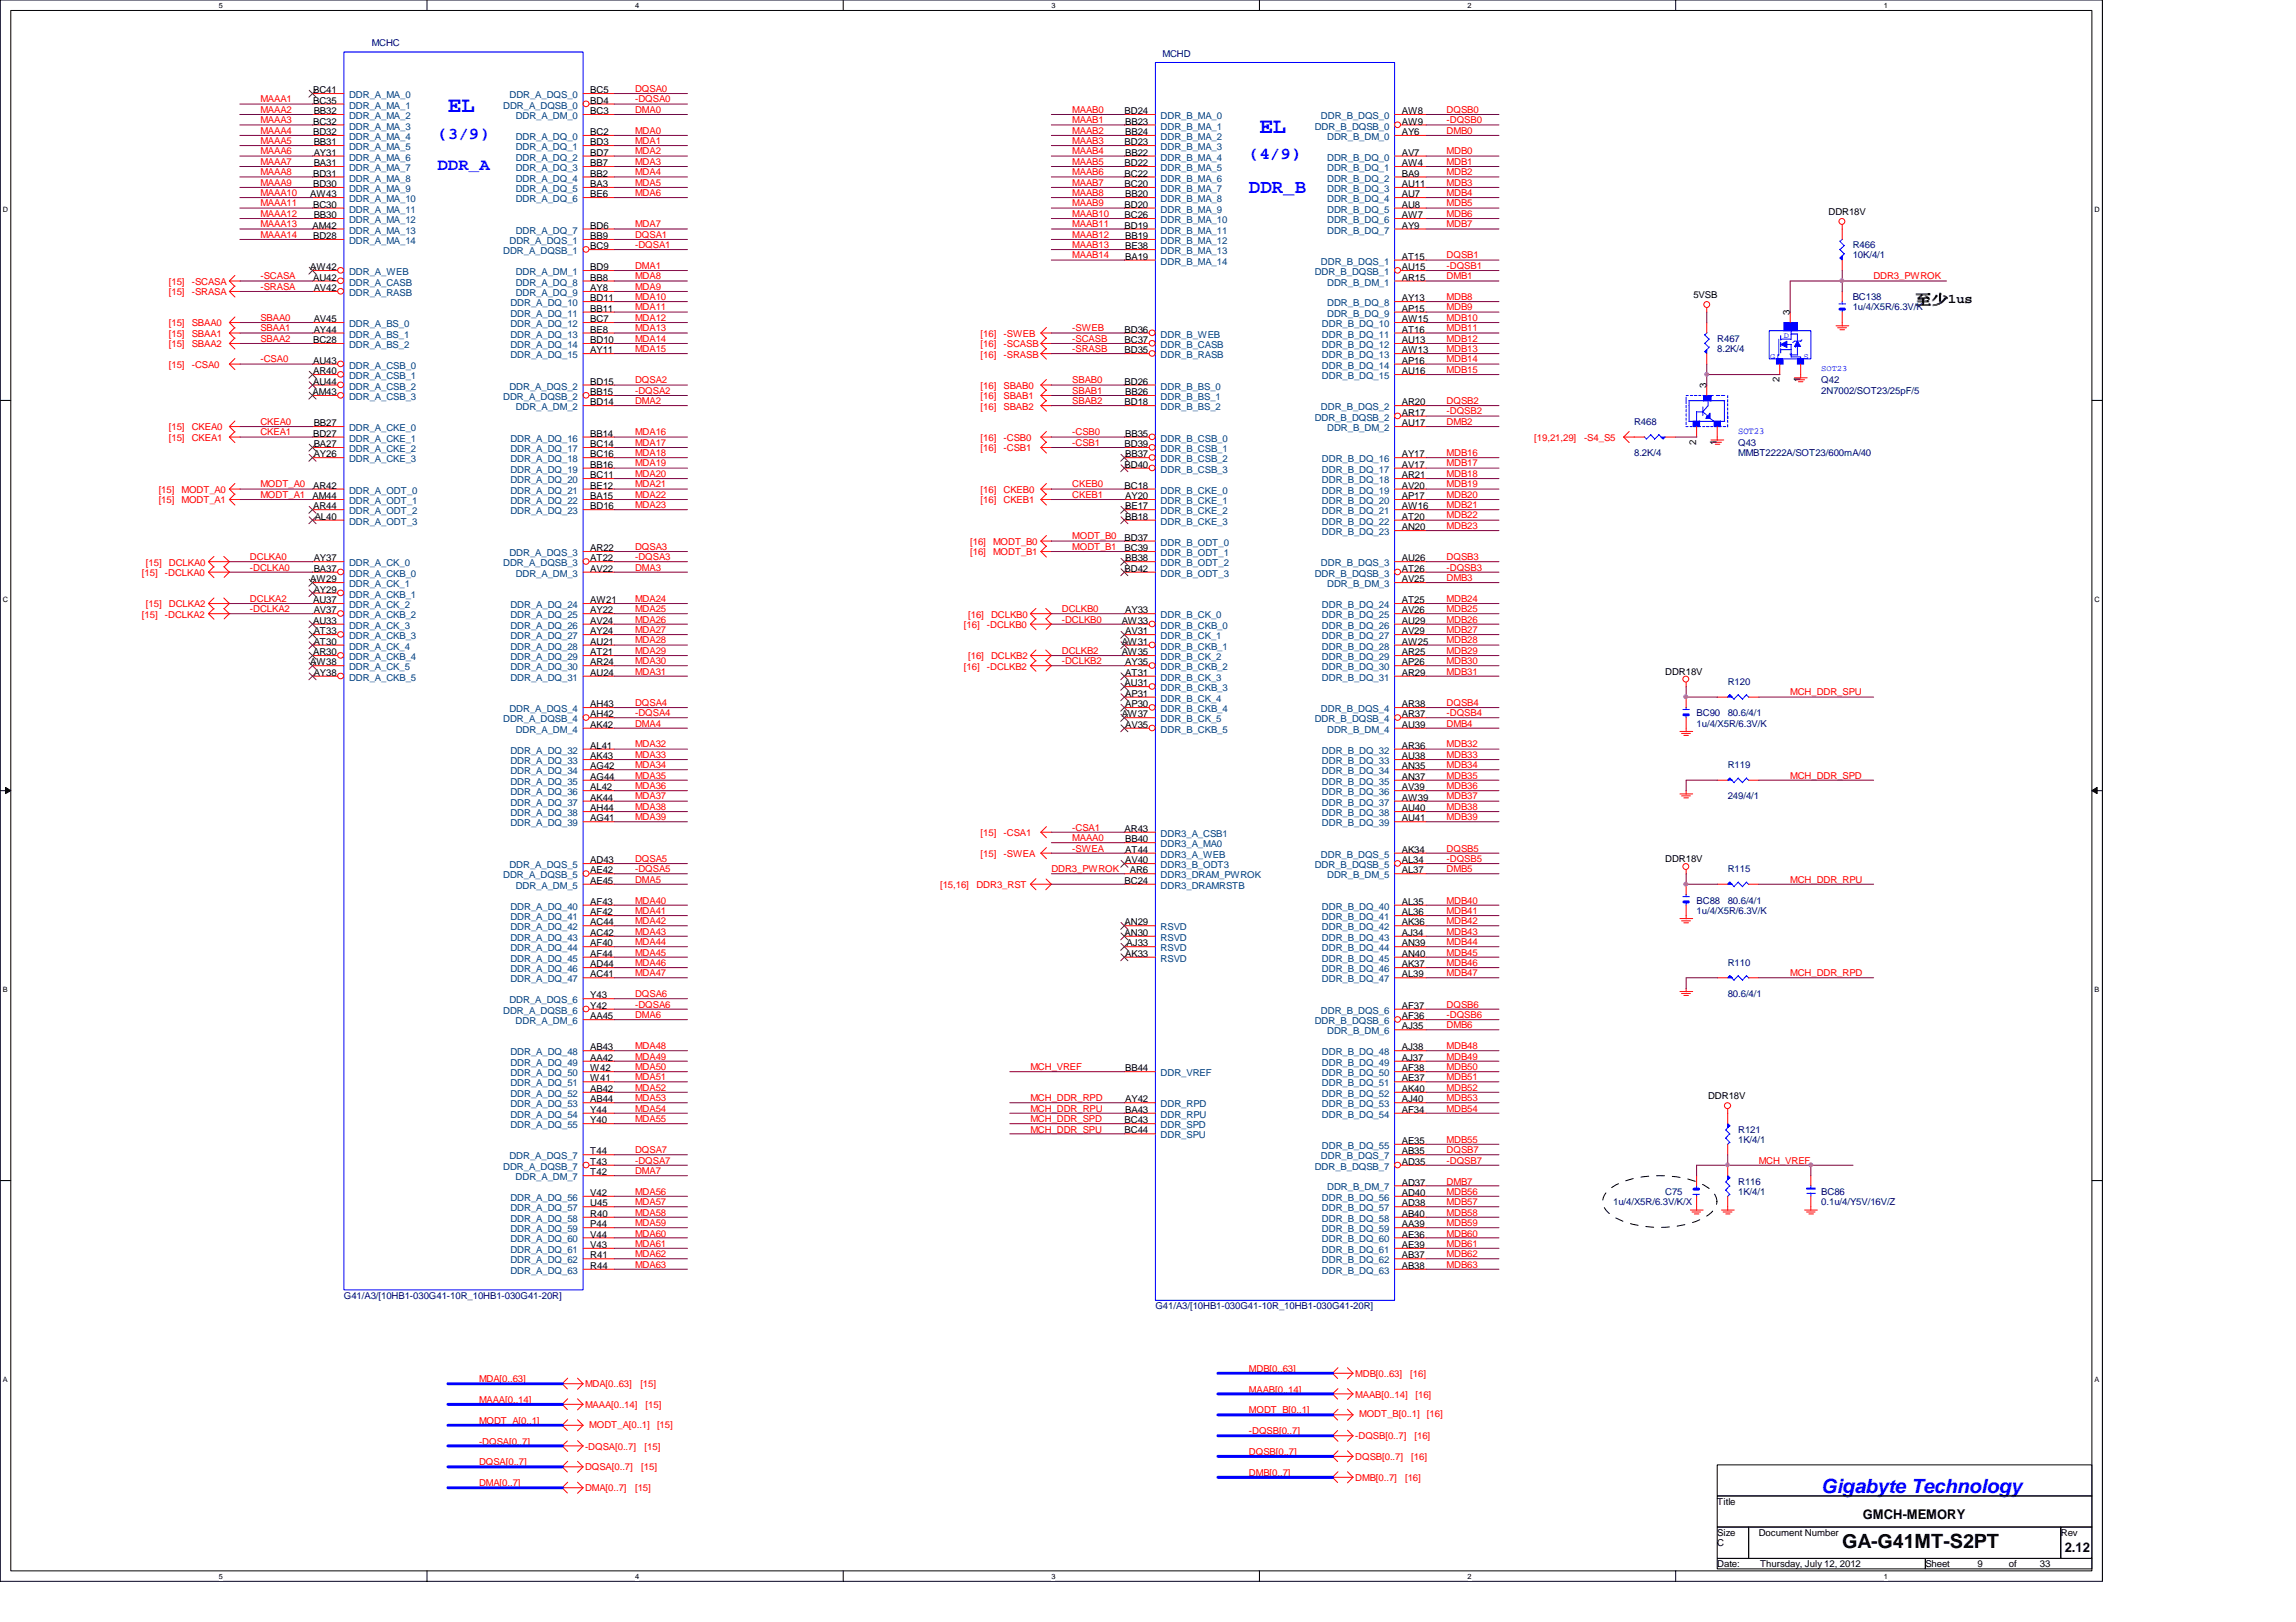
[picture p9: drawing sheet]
<svg xmlns="http://www.w3.org/2000/svg" width="297mm" height="210mm" viewBox="0 0 297 210" stroke-linecap="round" stroke-linejoin="round" font-family="sans-serif">
<defs><g id="words">
<g font-size="2.8" fill="#00f">
<text x="58" y="14.5">EL</text>
<text x="162.9" y="17.2">EL</text>
</g>
<g font-size="2.5" fill="#00f">
<text x="161.6" y="25">DDR_B</text>
<text x="235.6" y="193.2">Gigabyte Technology</text>
</g>
<text font-size="2.5" x="238.3" y="200.3">GA-G41MT-S2PT</text>
<g font-size="2.2" fill="#00f">
<text x="56.6" y="17.9">(3/9)</text>
<text x="56.6" y="22">DDR_A</text>
<text x="161.6" y="20.6">(4/9)</text>
</g>
<g font-size="1.7">
<text x="247.7" y="39.3">至至1us</text>
<text x="241" y="196.6">GMCH-MEMORY</text>
<text x="267.1" y="200.9">2.12</text>
</g>
<g font-size="1.2" fill="#000080">
<text x="48.1" y="6">MCHC</text>
<text x="150.4" y="7.3">MCHD</text>
<text x="239.7" y="32.1">R466</text>
<text x="239.7" y="33.4">10K/4/1</text>
<text x="239.7" y="38.9">BC138</text>
<text x="239.7" y="40.2">1u/4/X5R/6.3V/K</text>
<text x="222.2" y="44.2">R467</text>
<text x="222.2" y="45.6">8.2K/4</text>
<text x="235.6" y="49.6">Q42</text>
<text x="235.6" y="51">2N7002/SOT23/25pF/5</text>
<text x="211.4" y="55">R468</text>
<text x="211.4" y="59.1">8.2K/4</text>
<text x="224.9" y="57.7">Q43</text>
<text x="224.9" y="59.1">MMBT2222A/SOT23/600mA/40</text>
<text x="223.5" y="88.6">R120</text>
<text x="219.5" y="92.7">BC90</text>
<text x="219.5" y="94">1u/4/X5R/6.3V/K</text>
<text x="223.5" y="92.7">80.6/4/1</text>
<text x="223.5" y="99.4">R119</text>
<text x="223.5" y="103.5">249/4/1</text>
<text x="223.5" y="112.9">R115</text>
<text x="219.5" y="116.9">BC88</text>
<text x="219.5" y="118.3">1u/4/X5R/6.3V/K</text>
<text x="223.5" y="116.9">80.6/4/1</text>
<text x="223.5" y="125">R110</text>
<text x="223.5" y="129">80.6/4/1</text>
<text x="224.9" y="146.6">R121</text>
<text x="224.9" y="147.9">1K/4/1</text>
<text x="208.7" y="156">1u/4/X5R/6.3V/K/X</text>
<text x="215.4" y="154.6">C75</text>
<text x="224.9" y="153.3">R116</text>
<text x="224.9" y="154.6">1K/4/1</text>
<text x="235.6" y="156">0.1u/4/Y5V/16V/Z</text>
<text x="235.6" y="154.6">BC86</text>
<text x="44.5" y="168.1">G41/A3/[10HB1-030G41-10R_10HB1-030G41-20R]</text>
<text x="149.5" y="169.4">G41/A3/[10HB1-030G41-10R_10HB1-030G41-20R]</text>
</g>
<g font-size="1.2" fill="#f00">
<text x="82.2" y="11.9">DQSA0</text>
<text x="33.7" y="16">MAAA3</text>
<text x="33.7" y="14.6">MAAA2</text>
<text x="33.7" y="17.3">MAAA4</text>
<text x="33.7" y="13.3">MAAA1</text>
<text x="82.2" y="17.3">MDA0</text>
<text x="82.2" y="14.6">DMA0</text>
<text x="82.2" y="13.3">-DQSA0</text>
<text x="138.7" y="17.3">MAAB2</text>
<text x="138.7" y="14.6">MAAB0</text>
<text x="138.7" y="16">MAAB1</text>
<text x="187.2" y="17.3">DMB0</text>
<text x="187.2" y="16">-DQSB0</text>
<text x="187.2" y="14.6">DQSB0</text>
<text x="33.7" y="18.7">MAAA5</text>
<text x="33.7" y="22.7">MAAA8</text>
<text x="33.7" y="21.3">MAAA7</text>
<text x="33.7" y="20">MAAA6</text>
<text x="82.2" y="18.7">MDA1</text>
<text x="82.2" y="21.3">MDA3</text>
<text x="82.2" y="20">MDA2</text>
<text x="82.2" y="22.7">MDA4</text>
<text x="138.7" y="20">MAAB4</text>
<text x="138.7" y="22.7">MAAB6</text>
<text x="138.7" y="18.7">MAAB3</text>
<text x="138.7" y="21.3">MAAB5</text>
<text x="187.2" y="21.3">MDB1</text>
<text x="187.2" y="20">MDB0</text>
<text x="187.2" y="22.7">MDB2</text>
<text x="33.7" y="26.7">MAAA11</text>
<text x="33.7" y="28.1">MAAA12</text>
<text x="33.7" y="29.4">MAAA13</text>
<text x="33.7" y="25.4">MAAA10</text>
<text x="33.7" y="24">MAAA9</text>
<text x="82.2" y="24">MDA5</text>
<text x="82.2" y="25.4">MDA6</text>
<text x="82.2" y="29.4">MDA7</text>
<text x="138.7" y="28.1">MAAB10</text>
<text x="138.7" y="29.4">MAAB11</text>
<text x="138.7" y="24">MAAB7</text>
<text x="138.7" y="25.4">MAAB8</text>
<text x="138.7" y="26.7">MAAB9</text>
<text x="187.2" y="24">MDB3</text>
<text x="187.2" y="25.4">MDB4</text>
<text x="187.2" y="28.1">MDB6</text>
<text x="187.2" y="29.4">MDB7</text>
<text x="187.2" y="26.7">MDB5</text>
<text x="33.7" y="30.8">MAAA14</text>
<text x="82.2" y="34.8">DMA1</text>
<text x="82.2" y="32.1">-DQSA1</text>
<text x="82.2" y="30.8">DQSA1</text>
<text x="138.7" y="33.4">MAAB14</text>
<text x="138.7" y="32.1">MAAB13</text>
<text x="138.7" y="30.8">MAAB12</text>
<text x="187.2" y="33.4">DQSB1</text>
<text x="187.2" y="34.8">-DQSB1</text>
<text x="21.8" y="36.8">[15]</text>
<text x="21.8" y="38.2">[15]</text>
<text x="24.8" y="36.8">-SCASA</text>
<text x="24.8" y="38.2">-SRASA</text>
<text x="33.7" y="37.5">-SRASA</text>
<text x="33.7" y="41.5">SBAA0</text>
<text x="33.7" y="36.2">-SCASA</text>
<text x="82.2" y="38.9">MDA10</text>
<text x="82.2" y="37.5">MDA9</text>
<text x="82.2" y="41.5">MDA12</text>
<text x="82.2" y="36.2">MDA8</text>
<text x="82.2" y="40.2">MDA11</text>
<text x="187.2" y="38.9">MDB8</text>
<text x="187.2" y="41.5">MDB10</text>
<text x="187.2" y="40.2">MDB9</text>
<text x="187.2" y="36.2">DMB1</text>
<text x="242.4" y="36.2">DDR3_PWROK</text>
<text x="21.8" y="47.6">[15]</text>
<text x="21.8" y="43.6">[15]</text>
<text x="21.8" y="42.2">[15]</text>
<text x="21.8" y="44.9">[15]</text>
<text x="24.8" y="47.6">-CSA0</text>
<text x="24.8" y="43.6">SBAA1</text>
<text x="24.8" y="42.2">SBAA0</text>
<text x="24.8" y="44.9">SBAA2</text>
<text x="33.7" y="42.9">SBAA1</text>
<text x="33.7" y="46.9">-CSA0</text>
<text x="33.7" y="44.2">SBAA2</text>
<text x="82.2" y="44.2">MDA14</text>
<text x="82.2" y="45.6">MDA15</text>
<text x="82.2" y="42.9">MDA13</text>
<text x="126.9" y="44.9">[16]</text>
<text x="126.9" y="46.3">[16]</text>
<text x="126.9" y="43.6">[16]</text>
<text x="129.8" y="44.9">-SCASB</text>
<text x="129.8" y="46.3">-SRASB</text>
<text x="129.8" y="43.6">-SWEB</text>
<text x="138.7" y="45.6">-SRASB</text>
<text x="138.7" y="44.2">-SCASB</text>
<text x="138.7" y="42.9">-SWEB</text>
<text x="187.2" y="45.6">MDB13</text>
<text x="187.2" y="44.2">MDB12</text>
<text x="187.2" y="46.9">MDB14</text>
<text x="187.2" y="42.9">MDB11</text>
<text x="82.2" y="49.6">DQSA2</text>
<text x="82.2" y="52.3">DMA2</text>
<text x="82.2" y="51">-DQSA2</text>
<text x="126.9" y="50.3">[16]</text>
<text x="126.9" y="53">[16]</text>
<text x="126.9" y="51.6">[16]</text>
<text x="129.8" y="50.3">SBAB0</text>
<text x="129.8" y="53">SBAB2</text>
<text x="129.8" y="51.6">SBAB1</text>
<text x="138.7" y="51">SBAB1</text>
<text x="138.7" y="49.6">SBAB0</text>
<text x="138.7" y="52.3">SBAB2</text>
<text x="187.2" y="48.3">MDB15</text>
<text x="187.2" y="53.6">-DQSB2</text>
<text x="187.2" y="52.3">DQSB2</text>
<text x="21.8" y="55.7">[15]</text>
<text x="21.8" y="57">[15]</text>
<text x="24.8" y="55.7">CKEA0</text>
<text x="24.8" y="57">CKEA1</text>
<text x="33.7" y="55">CKEA0</text>
<text x="33.7" y="56.3">CKEA1</text>
<text x="82.2" y="56.3">MDA16</text>
<text x="82.2" y="59.1">MDA18</text>
<text x="82.2" y="57.7">MDA17</text>
<text x="126.9" y="57">[16]</text>
<text x="126.9" y="58.4">[16]</text>
<text x="129.8" y="57">-CSB0</text>
<text x="129.8" y="58.4">-CSB1</text>
<text x="138.7" y="56.3">-CSB0</text>
<text x="138.7" y="57.7">-CSB1</text>
<text x="187.2" y="59.1">MDB16</text>
<text x="187.2" y="55">DMB2</text>
<text x="198.5" y="57">[19,21,29]</text>
<text x="204.9" y="57">-S4_S5</text>
<text x="20.5" y="65.1">[15]</text>
<text x="20.5" y="63.8">[15]</text>
<text x="23.5" y="65.1">MODT_A1</text>
<text x="23.5" y="63.8">MODT_A0</text>
<text x="33.7" y="63.1">MODT_A0</text>
<text x="33.7" y="64.4">MODT_A1</text>
<text x="82.2" y="65.8">MDA23</text>
<text x="82.2" y="61.7">MDA20</text>
<text x="82.2" y="64.4">MDA22</text>
<text x="82.2" y="63.1">MDA21</text>
<text x="82.2" y="60.4">MDA19</text>
<text x="126.9" y="63.8">[16]</text>
<text x="126.9" y="65.1">[16]</text>
<text x="129.8" y="63.8">CKEB0</text>
<text x="129.8" y="65.1">CKEB1</text>
<text x="138.7" y="63.1">CKEB0</text>
<text x="138.7" y="64.4">CKEB1</text>
<text x="187.2" y="65.8">MDB21</text>
<text x="187.2" y="61.7">MDB18</text>
<text x="187.2" y="63.1">MDB19</text>
<text x="187.2" y="60.4">MDB17</text>
<text x="187.2" y="64.4">MDB20</text>
<text x="82.2" y="71.2">DQSA3</text>
<text x="125.5" y="71.8">[16]</text>
<text x="125.5" y="70.5">[16]</text>
<text x="128.5" y="71.8">MODT_B1</text>
<text x="128.5" y="70.5">MODT_B0</text>
<text x="138.7" y="71.2">MODT_B1</text>
<text x="138.7" y="69.8">MODT_B0</text>
<text x="187.2" y="68.5">MDB23</text>
<text x="187.2" y="67.1">MDB22</text>
<text x="18.4" y="74.5">[15]</text>
<text x="18.9" y="73.2">[15]</text>
<text x="21.3" y="74.5">-DCLKA0</text>
<text x="21.8" y="73.2">DCLKA0</text>
<text x="32.3" y="77.9">DCLKA2</text>
<text x="32.3" y="73.8">-DCLKA0</text>
<text x="32.3" y="72.5">DCLKA0</text>
<text x="82.2" y="77.9">MDA24</text>
<text x="82.2" y="73.8">DMA3</text>
<text x="82.2" y="72.5">-DQSA3</text>
<text x="187.2" y="77.9">MDB24</text>
<text x="187.2" y="73.8">-DQSB3</text>
<text x="187.2" y="75.2">DMB3</text>
<text x="187.2" y="72.5">DQSB3</text>
<text x="18.4" y="79.9">[15]</text>
<text x="18.9" y="78.6">[15]</text>
<text x="21.3" y="79.9">-DCLKA2</text>
<text x="21.8" y="78.6">DCLKA2</text>
<text x="32.3" y="79.2">-DCLKA2</text>
<text x="82.2" y="80.6">MDA26</text>
<text x="82.2" y="79.2">MDA25</text>
<text x="82.2" y="83.3">MDA28</text>
<text x="82.2" y="81.9">MDA27</text>
<text x="124.7" y="81.2">[16]</text>
<text x="125.3" y="79.9">[16]</text>
<text x="127.7" y="81.2">-DCLKB0</text>
<text x="128.2" y="79.9">DCLKB0</text>
<text x="137.4" y="79.2">DCLKB0</text>
<text x="137.4" y="80.6">-DCLKB0</text>
<text x="187.2" y="80.6">MDB26</text>
<text x="187.2" y="81.9">MDB27</text>
<text x="187.2" y="79.2">MDB25</text>
<text x="187.2" y="83.3">MDB28</text>
<text x="82.2" y="84.6">MDA29</text>
<text x="82.2" y="86">MDA30</text>
<text x="82.2" y="87.3">MDA31</text>
<text x="124.7" y="86.7">[16]</text>
<text x="125.3" y="85.3">[16]</text>
<text x="127.7" y="86.7">-DCLKB2</text>
<text x="128.2" y="85.3">DCLKB2</text>
<text x="137.4" y="86">-DCLKB2</text>
<text x="137.4" y="84.6">DCLKB2</text>
<text x="187.2" y="87.3">MDB31</text>
<text x="187.2" y="84.6">MDB29</text>
<text x="187.2" y="86">MDB30</text>
<text x="82.2" y="91.4">DQSA4</text>
<text x="82.2" y="94">DMA4</text>
<text x="82.2" y="92.7">-DQSA4</text>
<text x="187.2" y="92.7">-DQSB4</text>
<text x="187.2" y="94">DMB4</text>
<text x="187.2" y="91.4">DQSB4</text>
<text x="231.6" y="90">MCH_DDR_SPU</text>
<text x="82.2" y="96.7">MDA32</text>
<text x="82.2" y="99.4">MDA34</text>
<text x="82.2" y="100.8">MDA35</text>
<text x="82.2" y="98.1">MDA33</text>
<text x="187.2" y="100.8">MDB35</text>
<text x="187.2" y="96.7">MDB32</text>
<text x="187.2" y="98.1">MDB33</text>
<text x="187.2" y="99.4">MDB34</text>
<text x="231.6" y="100.8">MCH_DDR_SPD</text>
<text x="82.2" y="102.1">MDA36</text>
<text x="82.2" y="103.5">MDA37</text>
<text x="82.2" y="104.8">MDA38</text>
<text x="82.2" y="106.2">MDA39</text>
<text x="138.7" y="107.5">-CSA1</text>
<text x="187.2" y="106.2">MDB39</text>
<text x="187.2" y="104.8">MDB38</text>
<text x="187.2" y="103.5">MDB37</text>
<text x="187.2" y="102.1">MDB36</text>
<text x="82.2" y="111.5">DQSA5</text>
<text x="82.2" y="112.9">-DQSA5</text>
<text x="126.9" y="108.2">[15]</text>
<text x="126.9" y="110.9">[15]</text>
<text x="129.8" y="108.2">-CSA1</text>
<text x="129.8" y="110.9">-SWEA</text>
<text x="136" y="112.9">DDR3_PWROK</text>
<text x="138.7" y="108.8">MAAA0</text>
<text x="138.7" y="110.2">-SWEA</text>
<text x="187.2" y="111.5">-DQSB5</text>
<text x="187.2" y="112.9">DMB5</text>
<text x="187.2" y="110.2">DQSB5</text>
<text x="82.2" y="118.3">MDA41</text>
<text x="82.2" y="116.9">MDA40</text>
<text x="82.2" y="119.6">MDA42</text>
<text x="82.2" y="114.2">DMA5</text>
<text x="121.6" y="114.9">[15,16]</text>
<text x="126.3" y="114.9">DDR3_RST</text>
<text x="187.2" y="119.6">MDB42</text>
<text x="187.2" y="116.9">MDB40</text>
<text x="187.2" y="118.3">MDB41</text>
<text x="231.6" y="114.2">MCH_DDR_RPU</text>
<text x="82.2" y="122.3">MDA44</text>
<text x="82.2" y="120.9">MDA43</text>
<text x="82.2" y="125">MDA46</text>
<text x="82.2" y="123.7">MDA45</text>
<text x="187.2" y="120.9">MDB43</text>
<text x="187.2" y="122.3">MDB44</text>
<text x="187.2" y="123.7">MDB45</text>
<text x="187.2" y="125">MDB46</text>
<text x="82.2" y="126.4">MDA47</text>
<text x="82.2" y="129">DQSA6</text>
<text x="82.2" y="131.7">DMA6</text>
<text x="82.2" y="130.4">-DQSA6</text>
<text x="187.2" y="126.4">MDB47</text>
<text x="187.2" y="131.7">-DQSB6</text>
<text x="187.2" y="130.4">DQSB6</text>
<text x="231.6" y="126.4">MCH_DDR_RPD</text>
<text x="82.2" y="135.8">MDA48</text>
<text x="82.2" y="137.1">MDA49</text>
<text x="187.2" y="137.1">MDB49</text>
<text x="187.2" y="135.8">MDB48</text>
<text x="187.2" y="133.1">DMB6</text>
<text x="82.2" y="139.8">MDA51</text>
<text x="82.2" y="143.8">MDA54</text>
<text x="82.2" y="142.5">MDA53</text>
<text x="82.2" y="141.1">MDA52</text>
<text x="82.2" y="138.5">MDA50</text>
<text x="133.3" y="138.5">MCH_VREF</text>
<text x="133.3" y="142.5">MCH_DDR_RPD</text>
<text x="133.3" y="143.8">MCH_DDR_RPU</text>
<text x="187.2" y="141.1">MDB52</text>
<text x="187.2" y="142.5">MDB53</text>
<text x="187.2" y="143.8">MDB54</text>
<text x="187.2" y="139.8">MDB51</text>
<text x="187.2" y="138.5">MDB50</text>
<text x="82.2" y="145.2">MDA55</text>
<text x="82.2" y="149.2">DQSA7</text>
<text x="133.3" y="145.2">MCH_DDR_SPD</text>
<text x="133.3" y="146.6">MCH_DDR_SPU</text>
<text x="187.2" y="147.9">MDB55</text>
<text x="187.2" y="149.2">DQSB7</text>
<text x="82.2" y="156">MDA57</text>
<text x="82.2" y="154.6">MDA56</text>
<text x="82.2" y="150.6">-DQSA7</text>
<text x="82.2" y="151.9">DMA7</text>
<text x="187.2" y="154.6">MDB56</text>
<text x="187.2" y="156">MDB57</text>
<text x="187.2" y="153.3">DMB7</text>
<text x="187.2" y="150.6">-DQSB7</text>
<text x="227.5" y="150.6">MCH_VREF</text>
<text x="82.2" y="158.7">MDA59</text>
<text x="82.2" y="161.3">MDA61</text>
<text x="82.2" y="157.3">MDA58</text>
<text x="82.2" y="160">MDA60</text>
<text x="187.2" y="161.3">MDB61</text>
<text x="187.2" y="158.7">MDB59</text>
<text x="187.2" y="160">MDB60</text>
<text x="187.2" y="157.3">MDB58</text>
<text x="82.2" y="164">MDA63</text>
<text x="82.2" y="162.7">MDA62</text>
<text x="187.2" y="164">MDB63</text>
<text x="187.2" y="162.7">MDB62</text>
<text x="62" y="178.9">MDA[0..63]</text>
<text x="75.7" y="179.5">MDA[0..63]</text>
<text x="82.8" y="179.5">[15]</text>
<text x="161.6" y="177.5">MDB[0..63]</text>
<text x="175.3" y="178.2">MDB[0..63]</text>
<text x="182.5" y="178.2">[16]</text>
<text x="62" y="181.5">MAAA[0..14]</text>
<text x="62" y="184.2">MODT_A[0..1]</text>
<text x="75.7" y="182.2">MAAA[0..14]</text>
<text x="76.2" y="184.8">MODT_A[0..1]</text>
<text x="83.5" y="182.2">[15]</text>
<text x="85" y="184.8">[15]</text>
<text x="161.6" y="180.2">MAAB[0..14]</text>
<text x="161.6" y="185.6">-DQSB[0..7]</text>
<text x="161.6" y="182.9">MODT_B[0..1]</text>
<text x="175.3" y="180.9">MAAB[0..14]</text>
<text x="175.8" y="183.4">MODT_B[0..1]</text>
<text x="183.1" y="180.9">[16]</text>
<text x="184.6" y="183.4">[16]</text>
<text x="62" y="186.9">-DQSA[0..7]</text>
<text x="62" y="189.6">DQSA[0..7]</text>
<text x="75.7" y="187.6">-DQSA[0..7]</text>
<text x="75.7" y="190.3">DQSA[0..7]</text>
<text x="83" y="190.3">[15]</text>
<text x="83.4" y="187.6">[15]</text>
<text x="161.6" y="191">DMB[0..7]</text>
<text x="161.6" y="188.3">DQSB[0..7]</text>
<text x="175.3" y="188.9">DQSB[0..7]</text>
<text x="175.3" y="191.6">DMB[0..7]</text>
<text x="175.3" y="186.3">-DQSB[0..7]</text>
<text x="181.8" y="191.6">[16]</text>
<text x="182.6" y="188.9">[16]</text>
<text x="183" y="186.3">[16]</text>
<text x="62" y="192.3">DMA[0..7]</text>
<text x="75.7" y="193">DMA[0..7]</text>
<text x="82.2" y="193">[15]</text>
</g>
<g font-size="1.2">
<text x="40.5" y="12.1">BC41</text>
<text x="40.5" y="13.4">BC35</text>
<text x="40.5" y="16.1">BC32</text>
<text x="40.5" y="17.5">BD32</text>
<text x="40.6" y="14.8">BB32</text>
<text x="76.4" y="12.1">BC5</text>
<text x="76.4" y="13.4">BD4</text>
<text x="76.4" y="14.8">BC3</text>
<text x="76.4" y="17.5">BC2</text>
<text x="145.5" y="14.8">BD24</text>
<text x="145.6" y="16.1">BB23</text>
<text x="145.6" y="17.5">BB24</text>
<text x="181.4" y="14.8">AW8</text>
<text x="181.4" y="16.1">AW9</text>
<text x="181.4" y="17.5">AY6</text>
<text x="40.5" y="22.9">BD31</text>
<text x="40.6" y="18.8">BB31</text>
<text x="40.6" y="20.2">AY31</text>
<text x="40.6" y="21.5">BA31</text>
<text x="76.4" y="18.8">BD3</text>
<text x="76.4" y="20.2">BD7</text>
<text x="76.4" y="21.5">BB7</text>
<text x="76.4" y="22.9">BB2</text>
<text x="145.5" y="18.8">BD23</text>
<text x="145.5" y="21.5">BD22</text>
<text x="145.5" y="22.9">BC22</text>
<text x="145.6" y="20.2">BB22</text>
<text x="181.4" y="20.2">AV7</text>
<text x="181.4" y="21.5">AW4</text>
<text x="181.4" y="22.9">BA9</text>
<text x="40.1" y="25.5">AW43</text>
<text x="40.4" y="29.6">AM42</text>
<text x="40.5" y="24.2">BD30</text>
<text x="40.5" y="26.9">BC30</text>
<text x="40.6" y="28.2">BB30</text>
<text x="76.4" y="24.2">BA3</text>
<text x="76.4" y="25.5">BE6</text>
<text x="76.4" y="29.6">BD6</text>
<text x="145.5" y="24.2">BC20</text>
<text x="145.5" y="26.9">BD20</text>
<text x="145.5" y="28.2">BC26</text>
<text x="145.5" y="29.6">BD19</text>
<text x="145.6" y="25.5">BB20</text>
<text x="181.4" y="24.2">AU11</text>
<text x="181.4" y="25.5">AU7</text>
<text x="181.4" y="26.9">AU8</text>
<text x="181.4" y="28.2">AW7</text>
<text x="181.4" y="29.6">AY9</text>
<text x="236.6" y="27.8">DDR18V</text>
<text x="40.1" y="35">AW42</text>
<text x="40.5" y="30.9">BD28</text>
<text x="76.4" y="30.9">BB9</text>
<text x="76.4" y="32.3">BC9</text>
<text x="76.4" y="35">BD9</text>
<text x="145.6" y="30.9">BB19</text>
<text x="145.6" y="32.3">BE38</text>
<text x="145.6" y="33.6">BA19</text>
<text x="181.4" y="33.6">AT15</text>
<text x="181.4" y="35">AU15</text>
<text x="40.5" y="36.3">AU42</text>
<text x="40.6" y="37.7">AV42</text>
<text x="40.6" y="41.7">AV45</text>
<text x="76.4" y="36.3">BB8</text>
<text x="76.4" y="37.7">AY8</text>
<text x="76.4" y="39">BD11</text>
<text x="76.4" y="40.3">BB11</text>
<text x="76.4" y="41.7">BC7</text>
<text x="181.4" y="36.3">AR15</text>
<text x="181.4" y="39">AY13</text>
<text x="181.4" y="40.3">AP15</text>
<text x="181.4" y="41.7">AW15</text>
<text x="219.1" y="38.6">5VSB</text>
<text x="231.6" y="40.8" transform="rotate(-90 231.6 40.8)">3</text>
<text x="40.5" y="44.4">BC28</text>
<text x="40.5" y="47.1">AU43</text>
<text x="40.6" y="43.1">AY44</text>
<text x="76.4" y="43.1">BE8</text>
<text x="76.4" y="44.4">BD10</text>
<text x="76.4" y="45.7">AY11</text>
<text x="145.5" y="43.1">BD36</text>
<text x="145.5" y="44.4">BC37</text>
<text x="145.5" y="45.7">BD35</text>
<text x="181.4" y="43.1">AT16</text>
<text x="181.4" y="44.4">AU13</text>
<text x="181.4" y="45.7">AW13</text>
<text x="181.4" y="47.1">AP16</text>
<text x="40.4" y="51.1">AM43</text>
<text x="40.5" y="48.4">AR40</text>
<text x="40.5" y="49.8">AU44</text>
<text x="76.4" y="49.8">BD15</text>
<text x="76.4" y="51.1">BB15</text>
<text x="76.4" y="52.5">BD14</text>
<text x="145.5" y="49.8">BD26</text>
<text x="145.5" y="52.5">BD18</text>
<text x="145.6" y="51.1">BB26</text>
<text x="181.4" y="48.4">AU16</text>
<text x="181.4" y="52.5">AR20</text>
<text x="181.4" y="53.8">AR17</text>
<text x="220.8" y="50.2" transform="rotate(-90 220.8 50.2)">3</text>
<text x="230.2" y="49.5" transform="rotate(-90 230.2 49.5)">2</text>
<text x="232.9" y="49.5" transform="rotate(-90 232.9 49.5)">1</text>
<text x="40.5" y="56.5">BD27</text>
<text x="40.6" y="55.2">BB27</text>
<text x="40.6" y="57.9">BA27</text>
<text x="40.6" y="59.2">AY26</text>
<text x="76.4" y="56.5">BB14</text>
<text x="76.4" y="57.9">BC14</text>
<text x="76.4" y="59.2">BC16</text>
<text x="145.5" y="57.9">BD39</text>
<text x="145.6" y="56.5">BB35</text>
<text x="145.6" y="59.2">BB37</text>
<text x="181.4" y="55.2">AU17</text>
<text x="181.4" y="59.2">AY17</text>
<text x="219.5" y="57.6" transform="rotate(-90 219.5 57.6)">2</text>
<text x="222.1" y="57.6" transform="rotate(-90 222.1 57.6)">1</text>
<text x="40.4" y="64.6">AM44</text>
<text x="40.5" y="63.2">AR42</text>
<text x="40.5" y="65.9">AR44</text>
<text x="76.4" y="60.5">BB16</text>
<text x="76.4" y="61.9">BC11</text>
<text x="76.4" y="63.2">BE12</text>
<text x="76.4" y="64.6">BA15</text>
<text x="76.4" y="65.9">BD16</text>
<text x="145.5" y="60.5">BD40</text>
<text x="145.5" y="63.2">BC18</text>
<text x="145.6" y="64.6">AY20</text>
<text x="145.6" y="65.9">BE17</text>
<text x="181.4" y="60.5">AV17</text>
<text x="181.4" y="61.9">AR21</text>
<text x="181.4" y="63.2">AV20</text>
<text x="181.4" y="64.6">AP17</text>
<text x="181.4" y="65.9">AW16</text>
<text x="40.7" y="67.3">AL40</text>
<text x="76.4" y="71.3">AR22</text>
<text x="145.5" y="70">BD37</text>
<text x="145.5" y="71.3">BC39</text>
<text x="145.6" y="67.3">BB18</text>
<text x="181.4" y="67.3">AT20</text>
<text x="181.4" y="68.6">AN20</text>
<text x="40.1" y="75.4">AW29</text>
<text x="40.6" y="72.6">AY37</text>
<text x="40.6" y="74">BA37</text>
<text x="40.6" y="76.7">AY29</text>
<text x="76.4" y="72.6">AT22</text>
<text x="76.4" y="74">AV22</text>
<text x="145.5" y="74">BD42</text>
<text x="145.6" y="72.6">BB38</text>
<text x="181.4" y="72.6">AU26</text>
<text x="181.4" y="74">AT26</text>
<text x="181.4" y="75.4">AV25</text>
<text x="40.5" y="78.1">AU37</text>
<text x="40.5" y="80.7">AU33</text>
<text x="40.6" y="79.4">AV37</text>
<text x="40.6" y="82.1">AT33</text>
<text x="40.6" y="83.4">AT30</text>
<text x="76.4" y="78.1">AW21</text>
<text x="76.4" y="79.4">AY22</text>
<text x="76.4" y="80.7">AV24</text>
<text x="76.4" y="82.1">AY24</text>
<text x="76.4" y="83.4">AU21</text>
<text x="145.1" y="80.7">AW33</text>
<text x="145.1" y="83.4">AW31</text>
<text x="145.6" y="79.4">AY33</text>
<text x="145.6" y="82.1">AV31</text>
<text x="181.4" y="78.1">AT25</text>
<text x="181.4" y="79.4">AV26</text>
<text x="181.4" y="80.7">AU29</text>
<text x="181.4" y="82.1">AV29</text>
<text x="181.4" y="83.4">AW25</text>
<text x="40.1" y="86.1">AW38</text>
<text x="40.5" y="84.8">AR30</text>
<text x="40.6" y="87.5">AY38</text>
<text x="76.4" y="84.8">AT21</text>
<text x="76.4" y="86.1">AR24</text>
<text x="76.4" y="87.5">AU24</text>
<text x="145.1" y="84.8">AW35</text>
<text x="145.5" y="88.8">AU31</text>
<text x="145.6" y="86.1">AY35</text>
<text x="145.6" y="87.5">AT31</text>
<text x="181.4" y="84.8">AR25</text>
<text x="181.4" y="86.1">AP26</text>
<text x="181.4" y="87.5">AR29</text>
<text x="215.4" y="87.3">DDR18V</text>
<text x="76.4" y="91.5">AH43</text>
<text x="76.4" y="92.8">AH42</text>
<text x="76.4" y="94.2">AK42</text>
<text x="145.1" y="92.8">AW37</text>
<text x="145.6" y="90.2">AP31</text>
<text x="145.6" y="91.5">AP30</text>
<text x="145.6" y="94.2">AV35</text>
<text x="181.4" y="91.5">AR38</text>
<text x="181.4" y="92.8">AR37</text>
<text x="181.4" y="94.2">AU39</text>
<text x="76.4" y="96.9">AL41</text>
<text x="76.4" y="98.3">AK43</text>
<text x="76.4" y="99.6">AG42</text>
<text x="76.4" y="100.9">AG44</text>
<text x="181.4" y="96.9">AR36</text>
<text x="181.4" y="98.3">AU38</text>
<text x="181.4" y="99.6">AN35</text>
<text x="181.4" y="100.9">AN37</text>
<text x="76.4" y="102.3">AL42</text>
<text x="76.4" y="103.6">AK44</text>
<text x="76.4" y="105">AH44</text>
<text x="76.4" y="106.3">AG41</text>
<text x="145.5" y="107.7">AR43</text>
<text x="181.4" y="102.3">AV39</text>
<text x="181.4" y="103.6">AW39</text>
<text x="181.4" y="105">AU40</text>
<text x="181.4" y="106.3">AU41</text>
<text x="76.4" y="111.7">AD43</text>
<text x="76.4" y="113">AE42</text>
<text x="145.6" y="109">BB40</text>
<text x="145.6" y="110.4">AT44</text>
<text x="145.6" y="111.7">AV40</text>
<text x="146.2" y="113">AR6</text>
<text x="181.4" y="110.4">AK34</text>
<text x="181.4" y="111.7">AL34</text>
<text x="181.4" y="113">AL37</text>
<text x="215.4" y="111.5">DDR18V</text>
<text x="76.4" y="114.4">AE45</text>
<text x="76.4" y="117.1">AF43</text>
<text x="76.4" y="118.4">AF42</text>
<text x="76.4" y="119.8">AC44</text>
<text x="145.5" y="114.4">BC24</text>
<text x="145.5" y="119.8">AN29</text>
<text x="181.4" y="117.1">AL35</text>
<text x="181.4" y="118.4">AL36</text>
<text x="181.4" y="119.8">AK36</text>
<text x="76.4" y="121.1">AC42</text>
<text x="76.4" y="122.5">AF40</text>
<text x="76.4" y="123.8">AF44</text>
<text x="76.4" y="125.2">AD44</text>
<text x="145.5" y="121.1">AN30</text>
<text x="145.6" y="123.8">AK33</text>
<text x="145.8" y="122.5">AJ33</text>
<text x="181.4" y="121.1">AJ34</text>
<text x="181.4" y="122.5">AN39</text>
<text x="181.4" y="123.8">AN40</text>
<text x="181.4" y="125.2">AK37</text>
<text x="76.4" y="126.5">AC41</text>
<text x="76.4" y="129.2">Y43</text>
<text x="76.4" y="130.6">Y42</text>
<text x="76.4" y="131.9">AA45</text>
<text x="181.4" y="126.5">AL39</text>
<text x="181.4" y="130.6">AF37</text>
<text x="181.4" y="131.9">AF36</text>
<text x="76.4" y="135.9">AB43</text>
<text x="76.4" y="137.3">AA42</text>
<text x="181.4" y="133.2">AJ35</text>
<text x="181.4" y="135.9">AJ38</text>
<text x="181.4" y="137.3">AJ37</text>
<text x="76.4" y="138.6">W42</text>
<text x="76.4" y="140">W41</text>
<text x="76.4" y="141.3">AB42</text>
<text x="76.4" y="142.7">AB44</text>
<text x="145.6" y="138.6">BB44</text>
<text x="145.6" y="142.7">AY42</text>
<text x="181.4" y="138.6">AF38</text>
<text x="181.4" y="140">AE37</text>
<text x="181.4" y="141.3">AK40</text>
<text x="181.4" y="142.7">AJ40</text>
<text x="221" y="142.2">DDR18V</text>
<text x="76.4" y="144">Y44</text>
<text x="76.4" y="145.4">Y40</text>
<text x="76.4" y="149.4">T44</text>
<text x="145.5" y="145.4">BC43</text>
<text x="145.5" y="146.7">BC44</text>
<text x="145.6" y="144">BA43</text>
<text x="181.4" y="144">AF34</text>
<text x="181.4" y="148">AE35</text>
<text x="181.4" y="149.4">AB35</text>
<text x="76.4" y="150.7">T43</text>
<text x="76.4" y="152.1">T42</text>
<text x="76.4" y="154.8">V42</text>
<text x="181.4" y="150.7">AD35</text>
<text x="181.4" y="153.4">AD37</text>
<text x="181.4" y="154.8">AD40</text>
<text x="76.4" y="156.1">U45</text>
<text x="76.4" y="157.5">R40</text>
<text x="76.4" y="158.8">P44</text>
<text x="76.4" y="160.1">V44</text>
<text x="76.4" y="161.5">V43</text>
<text x="181.4" y="156.1">AD38</text>
<text x="181.4" y="157.5">AB40</text>
<text x="181.4" y="158.8">AA39</text>
<text x="181.4" y="160.1">AE36</text>
<text x="181.4" y="161.5">AE39</text>
<text x="76.4" y="162.9">R41</text>
<text x="76.4" y="164.2">R44</text>
<text x="181.4" y="162.9">AB37</text>
<text x="181.4" y="164.2">AB38</text>
<text x="222.2" y="194.7">Title</text>
<text x="222.2" y="200.1">C</text>
<text x="222.2" y="198.8">Size</text>
<text x="222.2" y="202.8">Date:</text>
<text x="227.5" y="198.8">Document Number</text>
<text x="227.7" y="202.8">Thursday, July 12, 2012</text>
<text x="249.1" y="202.8">Sheet</text>
<text x="255.8" y="202.8">9</text>
<text x="259.9" y="202.8">of</text>
<text x="263.9" y="202.8">33</text>
<text x="266.6" y="198.8">Rev</text>
</g>
<g font-size="1.2" fill="#004080">
<text x="45.2" y="12.7">DDR_A_MA_0</text>
<text x="45.2" y="14.1">DDR_A_MA_1</text>
<text x="45.2" y="15.4">DDR_A_MA_2</text>
<text x="45.2" y="16.8">DDR_A_MA_3</text>
<text x="65.1" y="14.1">DDR_A_DQSB_0</text>
<text x="65.9" y="12.7">DDR_A_DQS_0</text>
<text x="66.7" y="15.4">DDR_A_DM_0</text>
<text x="150.2" y="15.4">DDR_B_MA_0</text>
<text x="150.2" y="16.8">DDR_B_MA_1</text>
<text x="170.1" y="16.8">DDR_B_DQSB_0</text>
<text x="170.9" y="15.4">DDR_B_DQS_0</text>
<text x="45.2" y="18.1">DDR_A_MA_4</text>
<text x="45.2" y="19.4">DDR_A_MA_5</text>
<text x="45.2" y="20.8">DDR_A_MA_6</text>
<text x="45.2" y="22.1">DDR_A_MA_7</text>
<text x="45.2" y="23.5">DDR_A_MA_8</text>
<text x="66.7" y="18.1">DDR_A_DQ_0</text>
<text x="66.7" y="19.4">DDR_A_DQ_1</text>
<text x="66.7" y="20.8">DDR_A_DQ_2</text>
<text x="66.7" y="22.1">DDR_A_DQ_3</text>
<text x="66.7" y="23.5">DDR_A_DQ_4</text>
<text x="150.2" y="18.1">DDR_B_MA_2</text>
<text x="150.2" y="19.4">DDR_B_MA_3</text>
<text x="150.2" y="20.8">DDR_B_MA_4</text>
<text x="150.2" y="22.1">DDR_B_MA_5</text>
<text x="150.2" y="23.5">DDR_B_MA_6</text>
<text x="171.7" y="18.1">DDR_B_DM_0</text>
<text x="171.7" y="20.8">DDR_B_DQ_0</text>
<text x="171.7" y="22.1">DDR_B_DQ_1</text>
<text x="171.7" y="23.5">DDR_B_DQ_2</text>
<text x="45.2" y="24.8">DDR_A_MA_9</text>
<text x="45.2" y="26.2">DDR_A_MA_10</text>
<text x="45.2" y="27.5">DDR_A_MA_11</text>
<text x="45.2" y="28.9">DDR_A_MA_12</text>
<text x="66.7" y="24.8">DDR_A_DQ_5</text>
<text x="66.7" y="26.2">DDR_A_DQ_6</text>
<text x="150.2" y="24.8">DDR_B_MA_7</text>
<text x="150.2" y="26.2">DDR_B_MA_8</text>
<text x="150.2" y="27.5">DDR_B_MA_9</text>
<text x="150.2" y="28.9">DDR_B_MA_10</text>
<text x="171.7" y="24.8">DDR_B_DQ_3</text>
<text x="171.7" y="26.2">DDR_B_DQ_4</text>
<text x="171.7" y="27.5">DDR_B_DQ_5</text>
<text x="171.7" y="28.9">DDR_B_DQ_6</text>
<text x="45.2" y="30.2">DDR_A_MA_13</text>
<text x="45.2" y="31.6">DDR_A_MA_14</text>
<text x="45.2" y="35.6">DDR_A_WEB</text>
<text x="65.1" y="32.9">DDR_A_DQSB_1</text>
<text x="65.9" y="31.6">DDR_A_DQS_1</text>
<text x="66.7" y="30.2">DDR_A_DQ_7</text>
<text x="66.7" y="35.6">DDR_A_DM_1</text>
<text x="150.2" y="30.2">DDR_B_MA_11</text>
<text x="150.2" y="31.6">DDR_B_MA_12</text>
<text x="150.2" y="32.9">DDR_B_MA_13</text>
<text x="150.2" y="34.2">DDR_B_MA_14</text>
<text x="170.1" y="35.6">DDR_B_DQSB_1</text>
<text x="170.9" y="34.2">DDR_B_DQS_1</text>
<text x="171.7" y="30.2">DDR_B_DQ_7</text>
<text x="45.2" y="37">DDR_A_CASB</text>
<text x="45.2" y="38.3">DDR_A_RASB</text>
<text x="66" y="39.6">DDR_A_DQ_10</text>
<text x="66" y="41">DDR_A_DQ_11</text>
<text x="66.7" y="37">DDR_A_DQ_8</text>
<text x="66.7" y="38.3">DDR_A_DQ_9</text>
<text x="171.7" y="37">DDR_B_DM_1</text>
<text x="171.7" y="39.6">DDR_B_DQ_8</text>
<text x="171.7" y="41">DDR_B_DQ_9</text>
<text x="45.2" y="42.3">DDR_A_BS_0</text>
<text x="45.2" y="43.7">DDR_A_BS_1</text>
<text x="45.2" y="45">DDR_A_BS_2</text>
<text x="45.2" y="47.7">DDR_A_CSB_0</text>
<text x="66" y="42.3">DDR_A_DQ_12</text>
<text x="66" y="43.7">DDR_A_DQ_13</text>
<text x="66" y="45">DDR_A_DQ_14</text>
<text x="66" y="46.4">DDR_A_DQ_15</text>
<text x="150.2" y="43.7">DDR_B_WEB</text>
<text x="150.2" y="45">DDR_B_CASB</text>
<text x="150.2" y="46.4">DDR_B_RASB</text>
<text x="171" y="42.3">DDR_B_DQ_10</text>
<text x="171" y="43.7">DDR_B_DQ_11</text>
<text x="171" y="45">DDR_B_DQ_12</text>
<text x="171" y="46.4">DDR_B_DQ_13</text>
<text x="171" y="47.7">DDR_B_DQ_14</text>
<text x="45.2" y="49.1">DDR_A_CSB_1</text>
<text x="45.2" y="50.4">DDR_A_CSB_2</text>
<text x="45.2" y="51.8">DDR_A_CSB_3</text>
<text x="65.1" y="51.8">DDR_A_DQSB_2</text>
<text x="65.9" y="50.4">DDR_A_DQS_2</text>
<text x="66.7" y="53.1">DDR_A_DM_2</text>
<text x="150.2" y="50.4">DDR_B_BS_0</text>
<text x="150.2" y="51.8">DDR_B_BS_1</text>
<text x="150.2" y="53.1">DDR_B_BS_2</text>
<text x="170.9" y="53.1">DDR_B_DQS_2</text>
<text x="171" y="49.1">DDR_B_DQ_15</text>
<text x="45.2" y="55.8">DDR_A_CKE_0</text>
<text x="45.2" y="57.1">DDR_A_CKE_1</text>
<text x="45.2" y="58.5">DDR_A_CKE_2</text>
<text x="45.2" y="59.8">DDR_A_CKE_3</text>
<text x="66" y="57.1">DDR_A_DQ_16</text>
<text x="66" y="58.5">DDR_A_DQ_17</text>
<text x="66" y="59.8">DDR_A_DQ_18</text>
<text x="150.2" y="57.1">DDR_B_CSB_0</text>
<text x="150.2" y="58.5">DDR_B_CSB_1</text>
<text x="150.2" y="59.8">DDR_B_CSB_2</text>
<text x="170.1" y="54.4">DDR_B_DQSB_2</text>
<text x="171" y="59.8">DDR_B_DQ_16</text>
<text x="171.7" y="55.8">DDR_B_DM_2</text>
<text x="45.2" y="63.9">DDR_A_ODT_0</text>
<text x="45.2" y="65.2">DDR_A_ODT_1</text>
<text x="66" y="61.2">DDR_A_DQ_19</text>
<text x="66" y="62.5">DDR_A_DQ_20</text>
<text x="66" y="63.9">DDR_A_DQ_21</text>
<text x="66" y="65.2">DDR_A_DQ_22</text>
<text x="150.2" y="61.2">DDR_B_CSB_3</text>
<text x="150.2" y="63.9">DDR_B_CKE_0</text>
<text x="150.2" y="65.2">DDR_B_CKE_1</text>
<text x="171" y="61.2">DDR_B_DQ_17</text>
<text x="171" y="62.5">DDR_B_DQ_18</text>
<text x="171" y="63.9">DDR_B_DQ_19</text>
<text x="171" y="65.2">DDR_B_DQ_20</text>
<text x="45.2" y="66.5">DDR_A_ODT_2</text>
<text x="45.2" y="67.9">DDR_A_ODT_3</text>
<text x="65.9" y="72">DDR_A_DQS_3</text>
<text x="66" y="66.5">DDR_A_DQ_23</text>
<text x="150.2" y="66.5">DDR_B_CKE_2</text>
<text x="150.2" y="67.9">DDR_B_CKE_3</text>
<text x="150.2" y="70.6">DDR_B_ODT_0</text>
<text x="150.2" y="72">DDR_B_ODT_1</text>
<text x="171" y="66.5">DDR_B_DQ_21</text>
<text x="171" y="67.9">DDR_B_DQ_22</text>
<text x="171" y="69.3">DDR_B_DQ_23</text>
<text x="45.2" y="73.3">DDR_A_CK_0</text>
<text x="45.2" y="74.6">DDR_A_CKB_0</text>
<text x="45.2" y="76">DDR_A_CK_1</text>
<text x="45.2" y="77.3">DDR_A_CKB_1</text>
<text x="65.1" y="73.3">DDR_A_DQSB_3</text>
<text x="66.7" y="74.6">DDR_A_DM_3</text>
<text x="150.2" y="73.3">DDR_B_ODT_2</text>
<text x="150.2" y="74.6">DDR_B_ODT_3</text>
<text x="170.1" y="74.6">DDR_B_DQSB_3</text>
<text x="170.9" y="73.3">DDR_B_DQS_3</text>
<text x="171.7" y="76">DDR_B_DM_3</text>
<text x="45.2" y="78.7">DDR_A_CK_2</text>
<text x="45.2" y="80">DDR_A_CKB_2</text>
<text x="45.2" y="81.4">DDR_A_CK_3</text>
<text x="45.2" y="82.7">DDR_A_CKB_3</text>
<text x="66" y="78.7">DDR_A_DQ_24</text>
<text x="66" y="80">DDR_A_DQ_25</text>
<text x="66" y="81.4">DDR_A_DQ_26</text>
<text x="66" y="82.7">DDR_A_DQ_27</text>
<text x="150.2" y="80">DDR_B_CK_0</text>
<text x="150.2" y="81.4">DDR_B_CKB_0</text>
<text x="150.2" y="82.7">DDR_B_CK_1</text>
<text x="171" y="78.7">DDR_B_DQ_24</text>
<text x="171" y="80">DDR_B_DQ_25</text>
<text x="171" y="81.4">DDR_B_DQ_26</text>
<text x="171" y="82.7">DDR_B_DQ_27</text>
<text x="45.2" y="84.1">DDR_A_CK_4</text>
<text x="45.2" y="85.4">DDR_A_CKB_4</text>
<text x="45.2" y="86.7">DDR_A_CK_5</text>
<text x="45.2" y="88.1">DDR_A_CKB_5</text>
<text x="66" y="84.1">DDR_A_DQ_28</text>
<text x="66" y="85.4">DDR_A_DQ_29</text>
<text x="66" y="86.7">DDR_A_DQ_30</text>
<text x="66" y="88.1">DDR_A_DQ_31</text>
<text x="150.2" y="84.1">DDR_B_CKB_1</text>
<text x="150.2" y="85.4">DDR_B_CK_2</text>
<text x="150.2" y="86.7">DDR_B_CKB_2</text>
<text x="150.2" y="88.1">DDR_B_CK_3</text>
<text x="150.2" y="89.5">DDR_B_CKB_3</text>
<text x="171" y="84.1">DDR_B_DQ_28</text>
<text x="171" y="85.4">DDR_B_DQ_29</text>
<text x="171" y="86.7">DDR_B_DQ_30</text>
<text x="171" y="88.1">DDR_B_DQ_31</text>
<text x="65.1" y="93.5">DDR_A_DQSB_4</text>
<text x="65.9" y="92.2">DDR_A_DQS_4</text>
<text x="66.7" y="94.8">DDR_A_DM_4</text>
<text x="150.2" y="90.8">DDR_B_CK_4</text>
<text x="150.2" y="92.2">DDR_B_CKB_4</text>
<text x="150.2" y="93.5">DDR_B_CK_5</text>
<text x="150.2" y="94.8">DDR_B_CKB_5</text>
<text x="170.1" y="93.5">DDR_B_DQSB_4</text>
<text x="170.9" y="92.2">DDR_B_DQS_4</text>
<text x="171.7" y="94.8">DDR_B_DM_4</text>
<text x="66" y="97.5">DDR_A_DQ_32</text>
<text x="66" y="98.9">DDR_A_DQ_33</text>
<text x="66" y="100.2">DDR_A_DQ_34</text>
<text x="66" y="101.6">DDR_A_DQ_35</text>
<text x="171" y="97.5">DDR_B_DQ_32</text>
<text x="171" y="98.9">DDR_B_DQ_33</text>
<text x="171" y="100.2">DDR_B_DQ_34</text>
<text x="171" y="101.6">DDR_B_DQ_35</text>
<text x="66" y="102.9">DDR_A_DQ_36</text>
<text x="66" y="104.3">DDR_A_DQ_37</text>
<text x="66" y="105.6">DDR_A_DQ_38</text>
<text x="66" y="106.9">DDR_A_DQ_39</text>
<text x="171" y="102.9">DDR_B_DQ_36</text>
<text x="171" y="104.3">DDR_B_DQ_37</text>
<text x="171" y="105.6">DDR_B_DQ_38</text>
<text x="171" y="106.9">DDR_B_DQ_39</text>
<text x="65.1" y="113.7">DDR_A_DQSB_5</text>
<text x="65.9" y="112.4">DDR_A_DQS_5</text>
<text x="150.2" y="108.3">DDR3_A_CSB1</text>
<text x="150.2" y="109.6">DDR3_A_MA0</text>
<text x="150.2" y="111">DDR3_A_WEB</text>
<text x="150.2" y="112.4">DDR3_B_ODT3</text>
<text x="150.2" y="113.7">DDR3_DRAM_PWROK</text>
<text x="170.1" y="112.4">DDR_B_DQSB_5</text>
<text x="170.9" y="111">DDR_B_DQS_5</text>
<text x="171.7" y="113.7">DDR_B_DM_5</text>
<text x="66" y="117.7">DDR_A_DQ_40</text>
<text x="66" y="119.1">DDR_A_DQ_41</text>
<text x="66.7" y="115">DDR_A_DM_5</text>
<text x="150.2" y="115">DDR3_DRAMRSTB</text>
<text x="171" y="117.7">DDR_B_DQ_40</text>
<text x="171" y="119.1">DDR_B_DQ_41</text>
<text x="66" y="120.4">DDR_A_DQ_42</text>
<text x="66" y="121.8">DDR_A_DQ_43</text>
<text x="66" y="123.1">DDR_A_DQ_44</text>
<text x="66" y="124.5">DDR_A_DQ_45</text>
<text x="66" y="125.8">DDR_A_DQ_46</text>
<text x="150.2" y="120.4">RSVD</text>
<text x="150.2" y="121.8">RSVD</text>
<text x="150.2" y="123.1">RSVD</text>
<text x="150.2" y="124.5">RSVD</text>
<text x="171" y="120.4">DDR_B_DQ_42</text>
<text x="171" y="121.8">DDR_B_DQ_43</text>
<text x="171" y="123.1">DDR_B_DQ_44</text>
<text x="171" y="124.5">DDR_B_DQ_45</text>
<text x="171" y="125.8">DDR_B_DQ_46</text>
<text x="65.1" y="131.2">DDR_A_DQSB_6</text>
<text x="65.9" y="129.8">DDR_A_DQS_6</text>
<text x="66" y="127.1">DDR_A_DQ_47</text>
<text x="170.9" y="131.2">DDR_B_DQS_6</text>
<text x="171" y="127.1">DDR_B_DQ_47</text>
<text x="66" y="136.6">DDR_A_DQ_48</text>
<text x="66" y="137.9">DDR_A_DQ_49</text>
<text x="66.7" y="132.5">DDR_A_DM_6</text>
<text x="170.1" y="132.5">DDR_B_DQSB_6</text>
<text x="171" y="136.6">DDR_B_DQ_48</text>
<text x="171" y="137.9">DDR_B_DQ_49</text>
<text x="171.7" y="133.9">DDR_B_DM_6</text>
<text x="66" y="139.3">DDR_A_DQ_50</text>
<text x="66" y="140.6">DDR_A_DQ_51</text>
<text x="66" y="141.9">DDR_A_DQ_52</text>
<text x="66" y="143.3">DDR_A_DQ_53</text>
<text x="150.2" y="139.3">DDR_VREF</text>
<text x="150.2" y="143.3">DDR_RPD</text>
<text x="171" y="139.3">DDR_B_DQ_50</text>
<text x="171" y="140.6">DDR_B_DQ_51</text>
<text x="171" y="141.9">DDR_B_DQ_52</text>
<text x="171" y="143.3">DDR_B_DQ_53</text>
<text x="66" y="144.7">DDR_A_DQ_54</text>
<text x="66" y="146">DDR_A_DQ_55</text>
<text x="150.2" y="144.7">DDR_RPU</text>
<text x="150.2" y="146">DDR_SPD</text>
<text x="150.2" y="147.3">DDR_SPU</text>
<text x="171" y="144.7">DDR_B_DQ_54</text>
<text x="171" y="148.7">DDR_B_DQ_55</text>
<text x="65.1" y="151.4">DDR_A_DQSB_7</text>
<text x="65.9" y="150">DDR_A_DQS_7</text>
<text x="66" y="155.4">DDR_A_DQ_56</text>
<text x="66.7" y="152.7">DDR_A_DM_7</text>
<text x="170.1" y="151.4">DDR_B_DQSB_7</text>
<text x="170.9" y="150">DDR_B_DQS_7</text>
<text x="171" y="155.4">DDR_B_DQ_56</text>
<text x="171.7" y="154.1">DDR_B_DM_7</text>
<text x="66" y="156.8">DDR_A_DQ_57</text>
<text x="66" y="158.1">DDR_A_DQ_58</text>
<text x="66" y="159.5">DDR_A_DQ_59</text>
<text x="66" y="160.8">DDR_A_DQ_60</text>
<text x="171" y="156.8">DDR_B_DQ_57</text>
<text x="171" y="158.1">DDR_B_DQ_58</text>
<text x="171" y="159.5">DDR_B_DQ_59</text>
<text x="171" y="160.8">DDR_B_DQ_60</text>
<text x="66" y="162.1">DDR_A_DQ_61</text>
<text x="66" y="163.5">DDR_A_DQ_62</text>
<text x="66" y="164.8">DDR_A_DQ_63</text>
<text x="171" y="162.1">DDR_B_DQ_61</text>
<text x="171" y="163.5">DDR_B_DQ_62</text>
<text x="171" y="164.8">DDR_B_DQ_63</text>
</g>
<text font-size="1.2" fill="#00f" x="224.9" y="56.2">SOT23</text>
<g font-size="1.1" fill="#00f">
<text x="229" y="46.4">G</text>
<text x="230.8" y="43.7">D</text>
<text x="233.3" y="46.4">S</text>
<text x="235.6" y="48">SOT23</text>
</g>
<g font-size=".9">
<text x="28.3" y="1">5</text>
<text x="82.2" y="1">4</text>
<text x="136" y="1">3</text>
<text x="189.9" y="1">2</text>
<text x="243.7" y="1">1</text>
<text x=".4" y="27.4">D</text>
<text x="271" y="27.4">D</text>
<text x=".4" y="77.9">C</text>
<text x="271" y="77.9">C</text>
<text x=".4" y="128.4">B</text>
<text x="271" y="128.4">B</text>
<text x=".4" y="178.9">A</text>
<text x="271" y="178.9">A</text>
<text x="28.3" y="204.3">5</text>
<text x="82.2" y="204.3">4</text>
<text x="136" y="204.3">3</text>
<text x="189.9" y="204.3">2</text>
<text x="243.7" y="204.3">1</text>
</g>
</g></defs>
<path d="M0 0h272v204.6h-272zM1.4 1.4h269.2v201.9h-269.2z" fill="none" stroke="#000" stroke-width=".13"/>
<g fill="#fff">
<path d="M28.3 .2h.5v1h-.5z"/>
<path d="M28.3 203.5h.5v1h-.5z"/>
</g>
<path d="M55.2 0v1.4M55.2 203.3v1.3" fill="none" stroke="#000" stroke-width=".13"/>
<g fill="#fff">
<path d="M82.2 .2h.5v1h-.5z"/>
<path d="M82.2 203.5h.5v1h-.5z"/>
</g>
<path d="M109.1 0v1.4M109.1 203.3v1.3" fill="none" stroke="#000" stroke-width=".13"/>
<g fill="#fff">
<path d="M136 .2h.5v1h-.5z"/>
<path d="M136 203.5h.5v1h-.5z"/>
</g>
<path d="M162.9 0v1.4M162.9 203.3v1.3" fill="none" stroke="#000" stroke-width=".13"/>
<g fill="#fff">
<path d="M189.9 .2h.5v1h-.5z"/>
<path d="M189.9 203.5h.5v1h-.5z"/>
</g>
<path d="M216.8 0v1.4M216.8 203.3v1.3" fill="none" stroke="#000" stroke-width=".13"/>
<g fill="#fff">
<path d="M243.7 .2h.5v1h-.5z"/>
<path d="M243.7 203.5h.5v1h-.5z"/>
<path d="M.4 26.6h.7v1h-.7z"/>
<path d="M271 26.6h.6v1h-.6z"/>
<path d="M.4 77h.7v1.1h-.7z"/>
<path d="M271 77h.6v1.1h-.6z"/>
</g>
<path d="M0 51.8h1.4M270.6 51.8h1.4" fill="none" stroke="#000" stroke-width=".13"/>
<g fill="#fff">
<path d="M.4 127.6h.6v1h-.6z"/>
<path d="M271 127.6h.6v1h-.6z"/>
</g>
<path d="M0 102.3h1.4M.7 101.9l.7 .4-.7 .4zM270.6 102.3h1.4M270.6 102.3l.7-.4v.8z" fill="none" stroke="#000" stroke-width=".13"/>
<path d="M.7 101.9l.7 .4-.7 .4zM270.6 102.3l.7-.4v.8z" fill="#000"/>
<g fill="#fff">
<path d="M.4 178h.6v1.1h-.6z"/>
<path d="M271 178h.6v1.1h-.6z"/>
</g>
<path d="M0 152.8h1.4M270.6 152.8h1.4M222.2 189.6h48.4v4h-48.4zM222.2 193.6h48.4v4h-48.4zM222.2 197.6h4v4.1h-4zM226.2 197.6h40.4v4.1h-40.4zM266.6 197.6h4v4.1h-4zM222.2 201.7h26.9v1.3h-26.9zM249.1 201.7h21.5v1.3h-21.5z" fill="none" stroke="#000" stroke-width=".13"/>
<path d="M208.2 153.9a9.6 9.6 0 0 1 5.3-1.7 13.1 13.1 0 0 1 7.2 1.3 2.27 2.27 0 0 1 1.3 2.5 3.7 3.7 0 0 1-2.1 1.8 14.3 14.3 0 0 1-10.4 0 3.7 3.7 0 0 1-2.1-1.8 1.87 1.87 0 0 1 .8-2.1z" fill="none" stroke="#000" stroke-width=".13" stroke-dasharray="1 1 1 1 1 1 1 1"/>
<g fill="none" stroke="#f00" stroke-width=".13">
<path d="M29.7 36.4h1.4M29.7 36.4l.7 .7M29.7 37.7h1.4M29.7 37.7l.7 .7M30.4 35.6l-.7 .8M30.4 37l-.7 .7M220.8 39.8v.6M238.3 29.1v.6M29.7 44.4h1.4M29.7 43.1h1.4M29.7 56.6h1.4M29.7 47.1h1.4"/>
<path d="M29.7 47.1l.7 .7M29.7 43.1l.7 .7M29.7 41.7h1.4M29.7 41.7l.7 .8M29.7 55.2h1.4M29.7 55.2l.7 .7M29.7 56.6l.7 .7M29.7 44.4l.7 .8M30.4 46.4l-.7 .7M30.4 42.4l-.7 .7M30.4 41l-.7 .7M30.4 54.5l-.7 .7"/>
<path d="M30.4 55.8l-.7 .8M30.4 43.7l-.7 .7M134.7 44.4h1.4M134.7 44.4l.7 .8M134.7 49.8h1.4M134.7 49.8l.7 .7M134.7 52.5h1.4M134.7 52.5l.7 .7M134.7 45.8h1.4M134.7 45.8l.7 .7M134.7 51.2h1.4M134.7 51.2l.7 .7"/>
<path d="M134.7 43.1h1.4M134.7 43.1l.7 .7M134.7 56.6h1.4M134.7 56.6l.7 .7M134.7 57.9h1.4M134.7 57.9l.7 .7M135.4 43.7l-.7 .7M135.4 49.1l-.7 .7M135.4 51.8l-.7 .7M135.4 45.1l-.7 .7M135.4 50.5l-.7 .7M135.4 42.4l-.7 .7"/>
<path d="M135.4 55.8l-.7 .8M135.4 57.2l-.7 .7M210.1 56.6h1.4M210.1 56.6l.7 .7M210.8 55.8l-.7 .8M221.4 56.9h1.6M221.6 57.2h1.1M221.9 57.5h.6M222.2 56.6v.4M232.2 48.9h1.6M232.4 49.1h1.1M232.7 49.4h.6"/>
<path d="M233 48.5v.4M237.5 42.2h1.7M237.7 42.4h1.2M238 42.7h.6M238.3 41.7v.5M27 79.4l.7 .7M27 78.1l.7 .7M27 74l.7 .8M27 72.7l.7 .7M27.7 78.7l-.7 .7M27.7 77.4l-.7 .7M27.7 73.3l-.7 .7"/>
<path d="M27.7 72l-.7 .7M29 78.7l.7 .7h-2.7M29 77.4l.7 .7h-2.7M29 73.3l.7 .7h-2.7M29 72l.7 .7h-2.7M29.7 63.3h1.4M29.7 64.6h1.4M29.7 64.6l.7 .8M29.7 63.3l.7 .7M29.7 79.4l-.7 .7M29.7 78.1l-.7 .7M29.7 74l-.7 .7"/>
<path d="M29.7 72.6l-.7 .8M30.4 63.9l-.7 .7M30.4 62.6l-.7 .7M133.3 79.4l.7 .7M134 78.7l-.7 .7M134.7 71.4h1.4M134.7 71.4l.7 .7M134.7 70h1.4M134.7 70l.7 .7M134.7 63.3h1.4M134.7 63.3l.7 .7M134.7 64.6h1.4"/>
<path d="M134.7 64.6l.7 .8M135.3 78.7l.7 .7h-2.7M135.4 70.7l-.7 .7M135.4 69.3l-.7 .7M135.4 62.6l-.7 .7M135.4 63.9l-.7 .7M136.1 79.4l-.8 .7M133.3 86.1l.7 .8M133.3 84.8l.7 .8M133.3 80.8l.7 .7M134 85.5l-.7 .6M134 84.1l-.7 .7"/>
<path d="M134 80.1l-.7 .7M135.3 85.5l.7 .6h-2.7M135.3 84.1l.7 .7h-2.7M135.3 80.1l.7 .7h-2.7M136.1 86.1l-.8 .7M136.1 84.8l-.8 .7M136.1 80.7l-.8 .7M217.3 94.7h1.7M217.5 94.9h1.2M217.8 95.2h.6M218.1 88.3v.6M218.1 94.2v.5"/>
<path d="M133.3 114.4h2.7l-.7 .7M133.3 114.4l.7 .7M134 113.7l-.7 .7M134.7 107.7h1.4M134.7 107.7l.7 .7M134.7 110.4h1.4M134.7 110.4l.7 .7M135.3 113.7l.8 .8M135.4 107l-.7 .7M135.4 109.7l-.7 .7M217.3 102.7h1.7M217.3 118.9h1.7"/>
<path d="M217.5 103h1.2M217.5 119.2h1.2M217.8 103.3h.6M217.8 119.4h.6M218.1 102.3v.5M218.1 112.6v.5M218.1 118.5v.4M217.3 128.3h1.7M217.5 128.6h1.2M217.8 128.8h.6M218.1 127.9v.5M218.7 156.6h1.6"/>
<path d="M218.9 156.8h1.1M219.2 157.1h.6M219.5 156.2v.4M222.7 156.6h1.7M222.9 156.8h1.2M223.3 157.1h.5M223.5 143.5v.6M223.5 156.2v.4M233.5 156.6h1.6M233.7 156.8h1.1M234 157.1h.6M234.3 156.2v.4"/>
<path d="M72.7 179l.7 .7M73.4 178.4l-.7 .7h2.7M74.7 178.4l.7 .7M75.4 179.1l-.7 .7M172.3 177.7l.8 .7M173.1 177l-.7 .7h2.6M173.1 179.7l-.7 .7h2.6M174.3 177l.7 .7M174.3 179.7l.7 .7M175 177.7l-.7 .7M72.7 181.7l.7 .7M72.7 184.4l.7 .7"/>
<path d="M72.7 192.5l.7 .7M72.7 189.8l.7 .7M73.4 186.5l-.7 .7M73.4 181l-.7 .7h2.7M73.4 183.7l-.7 .7h2.7M73.4 191.8l-.7 .7h2.7M73.4 189.1l-.7 .7h2.7M74.7 183.7l.7 .7M74.7 181l.7 .7M74.7 191.8l.7 .7M74.7 189.1l.7 .7M74.7 186.4l.7 .7"/>
<path d="M75.4 181.7l-.7 .8M75.4 184.4l-.7 .8M75.4 189.8l-.7 .7M75.4 192.5l-.7 .8M75.4 187.1h-2.7l.7 .7M75.4 187.1l-.7 .7M172.3 183l.8 .8M172.3 188.4l.8 .7M172.3 191.1l.8 .8M172.3 180.3l.8 .8M173.1 185.1l-.8 .7M173.1 182.4l-.7 .7h2.6"/>
<path d="M173.1 187.7l-.7 .8h2.6M173.1 190.5l-.7 .7h2.6M174.3 182.4l.7 .7M174.3 187.7l.7 .8M174.3 190.5l.7 .7M174.3 185.1l.7 .7M175 180.4l-.7 .7M175 183.1l-.7 .7M175 185.8l-.7 .7M175 188.5l-.7 .7M175 191.2l-.7 .7M175 185.8h-2.6l.7 .7"/>
<circle cx="220.8" cy="39.4" r=".38"/>
<circle cx="238.3" cy="28.7" r=".38"/>
<circle cx="218.1" cy="87.9" r=".38"/>
<circle cx="218.1" cy="112.1" r=".38"/>
<circle cx="223.5" cy="143.1" r=".39"/>
</g>
<path d="M223.3 146.2l.5 .6M223.3 147.3l.5 .6M223.5 145.4l.3 .3M223.8 145.7l-.6 .6M223.8 146.7l-.6 .6M223.8 147.8l-.3 .3" fill="none" stroke="#00f" stroke-width=".13"/>
<path d="M223.5 145.4l.3 .3-.3 .2 .3-.2-.3 .2z" fill-rule="evenodd" fill="#00f"/>
<path d="M217.7 116h.9M218.1 115.7v.3M218.1 116.7v.4M223.3 153l.5 .5M223.3 154l.5 .6M223.5 145.4l.3 .3-.3 .2 .3-.2-.3 .2zM223.5 152.1l.3 .3M223.8 152.4l-.6 .6M223.8 153.5l-.6 .6M223.8 154.6l-.3 .3" fill="none" stroke="#00f" stroke-width=".13"/>
<path d="M218.1 114.4v1.4M218.1 117.1v1.4M223.5 144.1v1.3M223.5 148.1v1.3" fill="none" stroke="#f00" stroke-width=".13"/>
<path d="M217.8 116.7h.6" fill="none" stroke="#00f" stroke-width=".38"/>
<path d="M223.5 152.1l.3 .3-.3 .3 .3-.3-.3 .3z" fill-rule="evenodd" fill="#00f"/>
<path d="M223.8 126.3l.6 .6M223.8 126.2l-.3 .3M224.9 126.3l.6 .6M224.9 126.2l-.6 .6M225.9 126.3l.4 .3M226 126.2l-.6 .6M223.5 152.1l.3 .3-.3 .3 .3-.3-.3 .3z" fill="none" stroke="#00f" stroke-width=".13"/>
<path d="M223.5 150.8v1.3M223.5 154.8v1.4" fill="none" stroke="#f00" stroke-width=".13"/>
<path d="M223.8 126.3l.3 .2h-.6l.3-.2 .3 .2z" fill-rule="evenodd" fill="#00f"/>
<path d="M44.5 6.7h30.9v160.2h-30.9zM217.7 91.8h.9M218.1 91.5v.3M218.1 92.5v.4M223.8 126.3l.3 .2h-.6l.3-.2 .3 .2zM233.8 154.4h1.1M234.3 153.4v.4M234.3 154.4v.4" fill="none" stroke="#00f" stroke-width=".13"/>
<g fill="none" stroke="#f00" stroke-width=".13">
<path d="M40.4 12.1h4.1M40.4 13.5h4.1M40.4 14.8h4.1M40.4 16.2h4.1M40.4 17.5h4.1M40.4 18.8h4.1M75.4 12.1h4.1M75.4 14.8h4.1M75.4 17.5h4.1M75.4 18.8h4.1M76.2 13.5h3.3M40.4 20.2h4.1"/>
<path d="M40.4 21.5h4.1M40.4 22.9h4.1M40.4 24.3h4.1M40.4 25.6h4.1M40.4 26.9h4.1M40.4 28.3h4.1M40.4 29.6h4.1M40.4 31h4.1M40.4 35h3.3M40.4 36.4h3.3M40.4 37.7h3.3M75.4 20.2h4.1"/>
<path d="M75.4 21.5h4.1M75.4 22.9h4.1M75.4 24.3h4.1M75.4 25.6h4.1M75.4 29.6h4.1M75.4 31h4.1M75.4 35h4.1M75.4 36.4h4.1M75.4 37.7h4.1M75.4 39h4.1M76.2 32.3h3.3M40.4 41.7h4.1"/>
<path d="M40.4 43.1h4.1M40.4 44.4h4.1M40.4 47.1h3.3M40.4 48.5h3.3M40.4 49.8h3.3M40.4 51.2h3.3M40.4 55.2h4.1M40.4 56.6h4.1M40.4 57.9h4.1M40.4 59.2h4.1M75.4 41.7h4.1M75.4 43.1h4.1"/>
<path d="M75.4 44.4h4.1M75.4 49.8h4.1M75.4 56.6h4.1M75.4 57.9h4.1M75.4 59.2h4.1M75.4 40.4h4.1M75.4 45.8h4.1M75.4 52.5h4.1M76.2 51.2h3.3M40.4 63.3h4.1M40.4 64.6h4.1M40.4 66h4.1"/>
<path d="M40.4 67.3h4.1M40.4 72.7h4.1M40.4 74h3.3M40.4 75.4h4.1M40.4 76.8h3.3M40.4 78.1h4.1M40.4 79.4h3.3M75.4 63.3h4.1M75.4 64.6h4.1M75.4 66h4.1M75.4 74h4.1M75.4 78.1h4.1"/>
<path d="M75.4 79.4h4.1M75.4 60.6h4.1M75.4 61.9h4.1M75.4 71.4h4.1M76.2 72.7h3.3M40.4 80.8h4.1M40.4 82.1h3.3M40.4 83.5h4.1M40.4 84.8h3.3M40.4 86.1h4.1M40.4 87.5h3.3M75.4 80.8h4.1"/>
<path d="M75.4 82.1h4.1M75.4 83.5h4.1M75.4 84.8h4.1M75.4 86.1h4.1M75.4 87.5h4.1M75.4 91.6h4.1M75.4 94.2h4.1M75.4 96.9h4.1M75.4 98.3h4.1M75.4 99.6h4.1M76.2 92.9h3.3M218.1 90.2v1.4"/>
<path d="M218.1 92.9v1.3M75.4 101h4.1M75.4 102.3h4.1M75.4 103.7h4.1M75.4 105h4.1M75.4 106.3h4.1M75.4 111.8h4.1M75.4 114.4h4.1M75.4 117.1h4.1M75.4 118.5h4.1M75.4 119.8h4.1M76.2 113.1h3.3"/>
<path d="M75.4 126.5h4.1M75.4 121.2h4.1M75.4 122.5h4.1M75.4 123.9h4.1M75.4 125.2h4.1M75.4 129.2h4.1M75.4 132h4.1M75.4 136h4.1M75.4 137.3h4.1M75.4 138.7h4.1M75.4 140h4.1M76.2 130.6h3.3"/>
<path d="M222.2 126.5h1.3M226.2 126.5h1.3M75.4 141.4h4.1M75.4 142.7h4.1M75.4 144.1h4.1M75.4 145.4h4.1M75.4 149.4h4.1M75.4 152.1h4.1M75.4 154.8h4.1M75.4 156.2h4.1M75.4 157.5h4.1M75.4 158.9h4.1"/>
<path d="M76.2 150.8h3.3M75.4 160.2h4.1M75.4 161.5h4.1M75.4 162.9h4.1M75.4 164.3h4.1"/>
<circle cx="75.8" cy="13.4" r=".37"/>
<circle cx="44.1" cy="35" r=".37"/>
<circle cx="44.1" cy="36.3" r=".37"/>
<circle cx="44.1" cy="37.7" r=".37"/>
<circle cx="75.8" cy="32.3" r=".37"/>
<circle cx="44.1" cy="48.4" r=".37"/>
<circle cx="44.1" cy="49.8" r=".37"/>
<circle cx="44.1" cy="51.2" r=".37"/>
<circle cx="44.1" cy="47.1" r=".37"/>
<circle cx="75.8" cy="51.2" r=".37"/>
<circle cx="44.1" cy="74" r=".37"/>
<circle cx="44.1" cy="76.7" r=".37"/>
<circle cx="44.1" cy="79.4" r=".37"/>
<circle cx="75.8" cy="72.7" r=".37"/>
<circle cx="44.1" cy="87.5" r=".37"/>
<circle cx="44.1" cy="82.1" r=".37"/>
<circle cx="44.1" cy="84.8" r=".37"/>
<circle cx="75.8" cy="92.9" r=".37"/>
<circle cx="75.8" cy="113" r=".37"/>
<circle cx="75.8" cy="130.6" r=".37"/>
<circle cx="75.8" cy="150.8" r=".37"/>
</g>
<g fill="none" stroke="#804000" stroke-width=".13">
<path d="M40 11.7l.9 .9M40.8 11.7l-.8 .9M40 34.6l.9 .9M40.8 34.6l-.8 .9M40 48l.9 .9M40 49.4l.9 .9M40 50.8l.9 .8M40 57.5l.9 .9M40 58.8l.9 .9M40.8 48l-.8 .9M40.8 49.4l-.8 .9M40.8 50.8l-.8 .8"/>
<path d="M40.8 57.5l-.8 .9M40.8 58.8l-.8 .9M40 65.5l.9 .9M40 66.9l.9 .9M40 75l.9 .9M40 76.3l.9 .9M40.8 65.5l-.8 .9M40.8 66.9l-.8 .9M40.8 75l-.8 .9M40.8 76.3l-.8 .9M40 80.3l.9 .9M40 81.7l.9 .9"/>
<path d="M40 83.1l.9 .8M40 84.4l.9 .9M40 85.7l.9 .9M40 87.1l.9 .9M40.8 80.3l-.8 .9M40.8 81.7l-.8 .9M40.8 83.1l-.8 .8M40.8 84.4l-.8 .9M40.8 85.7l-.8 .9M40.8 87.1l-.8 .9"/>
</g>
<path d="M217.8 92.5h.6" fill="none" stroke="#00f" stroke-width=".38"/>
<path d="M233.8 153.8h1v.1h-1z" fill-rule="evenodd" fill="#00f"/>
<path d="M223.8 100.7l.6 .6M223.8 100.7l-.3 .3M224.9 100.7l.6 .6M224.9 100.7l-.6 .6M225.9 100.7l.4 .3M226 100.7l-.6 .6M233.8 153.8h1v.1h-1z" fill="none" stroke="#00f" stroke-width=".13"/>
<path d="M234.3 152.1v1.4M234.3 154.8v1.4" fill="none" stroke="#f00" stroke-width=".13"/>
<path d="M223.8 100.7l.3 .3h-.6l.3-.3 .3 .3z" fill-rule="evenodd" fill="#00f"/>
<path d="M149.5 8.1h30.9v160.2h-30.9zM223.8 89.9l.6 .6M223.8 89.9l-.3 .3M224.9 89.9l.6 .6M224.9 89.9l-.6 .6M225.9 89.9l.4 .4M226 89.9l-.6 .6M223.8 100.7l.3 .3h-.6l.3-.3 .3 .3zM219 154.6h.9M219.5 153.5v.4M219.5 154.6v.3" fill="none" stroke="#00f" stroke-width=".13"/>
<g fill="none" stroke="#f00" stroke-width=".13">
<path d="M145.5 14.8h4M145.5 16.2h4M145.5 17.5h4M145.5 18.8h4M180.4 14.8h4.1M180.4 17.5h4.1M181.2 16.2h3.3M145.5 20.2h4M145.5 21.5h4M145.5 22.9h4M145.5 24.3h4M145.5 25.6h4"/>
<path d="M145.5 26.9h4M145.5 28.3h4M145.5 29.6h4M145.5 31h4M145.5 32.3h4M145.5 33.7h4M180.4 20.2h4.1M180.4 21.5h4.1M180.4 22.9h4.1M180.4 24.3h4.1M180.4 25.6h4.1M180.4 26.9h4.1"/>
<path d="M180.4 28.3h4.1M180.4 29.6h4.1M180.4 33.7h4.1M180.4 36.4h4.1M180.4 39h4.1M181.2 35h3.3M145.5 43.1h3.2M145.5 44.4h3.2M145.5 45.8h3.2M145.5 49.8h4M145.5 51.2h4M145.5 52.5h4"/>
<path d="M145.5 56.6h3.2M145.5 57.9h3.2M145.5 59.2h3.2M180.4 43.1h4.1M180.4 44.4h4.1M180.4 45.8h4.1M180.4 52.5h4.1M180.4 59.2h4.1M180.4 40.4h4.1M180.4 41.7h4.1M180.4 47.1h4.1M180.4 48.5h4.1"/>
<path d="M180.4 55.2h4.1M181.2 53.8h3.3M145.5 60.6h3.2M145.5 63.3h4M145.5 64.6h4M145.5 66h4M145.5 67.3h4M145.5 70h4M145.5 71.4h4M145.5 72.7h4M145.5 74h4M145.5 79.4h4"/>
<path d="M180.4 60.6h4.1M180.4 63.3h4.1M180.4 64.6h4.1M180.4 66h4.1M180.4 67.3h4.1M180.4 72.7h4.1M180.4 79.4h4.1M180.4 61.9h4.1M180.4 68.7h4.1M180.4 75.4h4.1M180.4 78.1h4.1M181.2 74h3.3"/>
<path d="M145.5 80.8h3.2M145.5 82.1h4M145.5 83.5h3.2M145.5 84.8h4M145.5 86.1h3.2M145.5 87.5h4M145.5 88.9h3.2M145.5 90.2h4M145.5 91.6h3.2M145.5 92.9h4M145.5 94.2h3.2M180.4 80.8h4.1"/>
<path d="M180.4 82.1h4.1M180.4 83.5h4.1M180.4 84.8h4.1M180.4 86.1h4.1M180.4 87.5h4.1M180.4 91.6h4.1M180.4 94.2h4.1M180.4 96.9h4.1M180.4 98.3h4.1M180.4 99.6h4.1M181.2 92.9h3.3M145.5 107.7h4"/>
<path d="M145.5 109.1h4M145.5 110.4h4M145.5 111.8h4M145.5 113.1h4M145.5 114.4h4M145.5 119.8h4M180.4 101h4.1M180.4 110.4h4.1M180.4 113.1h4.1M180.4 119.8h4.1M180.4 102.3h4.1M180.4 103.7h4.1"/>
<path d="M180.4 105h4.1M180.4 106.3h4.1M180.4 117.1h4.1M180.4 118.5h4.1M181.2 111.8h3.3M222.2 101h1.3M226.2 101h1.3M145.5 121.2h4M145.5 122.5h4M145.5 123.9h4M145.5 138.7h4M180.4 121.2h4.1"/>
<path d="M180.4 122.5h4.1M180.4 123.9h4.1M180.4 138.7h4.1M180.4 125.2h4.1M180.4 126.5h4.1M180.4 130.6h4.1M180.4 133.3h4.1M180.4 136h4.1M180.4 137.3h4.1M180.4 140h4.1M181.2 132h3.3M145.5 142.7h4"/>
<path d="M145.5 144.1h4M145.5 145.4h4M145.5 146.7h4M180.4 142.7h4.1M180.4 144.1h4.1M180.4 141.4h4.1M180.4 148.1h4.1M180.4 149.4h4.1M180.4 153.5h4.1M180.4 154.8h4.1M180.4 156.2h4.1M180.4 157.5h4.1"/>
<path d="M180.4 158.9h4.1M181.2 150.8h3.3M219.5 152.1v1.4M219.5 154.8v1.4M180.4 160.2h4.1M180.4 161.5h4.1M180.4 162.9h4.1M180.4 164.3h4.1"/>
<circle cx="180.8" cy="16.1" r=".37"/>
<circle cx="180.8" cy="35" r=".37"/>
<circle cx="149.1" cy="43.1" r=".37"/>
<circle cx="149.1" cy="44.4" r=".37"/>
<circle cx="149.1" cy="45.7" r=".37"/>
<circle cx="149.1" cy="56.5" r=".37"/>
<circle cx="149.1" cy="57.9" r=".37"/>
<circle cx="149.1" cy="59.2" r=".37"/>
<circle cx="180.8" cy="53.8" r=".37"/>
<circle cx="149.1" cy="60.6" r=".37"/>
<circle cx="180.8" cy="74" r=".37"/>
<circle cx="149.1" cy="83.5" r=".37"/>
<circle cx="149.1" cy="86.1" r=".37"/>
<circle cx="149.1" cy="94.2" r=".37"/>
<circle cx="149.1" cy="88.8" r=".37"/>
<circle cx="149.1" cy="91.5" r=".37"/>
<circle cx="149.1" cy="80.7" r=".37"/>
<circle cx="180.8" cy="92.9" r=".37"/>
<circle cx="180.8" cy="111.7" r=".37"/>
<circle cx="180.8" cy="131.9" r=".37"/>
<circle cx="180.8" cy="150.8" r=".37"/>
</g>
<path d="M219.2 153.9h.5" fill="none" stroke="#00f" stroke-width=".38"/>
<g fill="none" stroke="#804000" stroke-width=".13">
<path d="M145 58.8l.9 .9M145.9 58.8l-.9 .9M145 60.2l.9 .8M145 65.5l.9 .9M145 66.9l.9 .9M145 72.3l.9 .9M145 73.6l.9 .9M145.9 60.2l-.9 .8M145.9 65.5l-.9 .9M145.9 66.9l-.9 .9M145.9 72.3l-.9 .9M145.9 73.6l-.9 .9"/>
<path d="M145 81.7l.9 .9M145 83.1l.9 .8M145 87.1l.9 .9M145 88.4l.9 .9M145 89.8l.9 .9M145 91.1l.9 .9M145 92.5l.9 .8M145 93.8l.9 .9M145.9 81.7l-.9 .9M145.9 83.1l-.9 .8M145.9 87.1l-.9 .9M145.9 88.4l-.9 .9"/>
<path d="M145.9 89.8l-.9 .9M145.9 91.1l-.9 .9M145.9 92.5l-.9 .8M145.9 93.8l-.9 .9M145 111.3l.9 .9M145 119.4l.9 .9M145.9 111.3l-.9 .9M145.9 119.4l-.9 .9M145 120.7l.9 .9M145 122.1l.9 .9M145 123.4l.9 .9M145.9 120.7l-.9 .9"/>
<path d="M145.9 122.1l-.9 .9M145.9 123.4l-.9 .9"/>
</g>
<path d="M223.8 89.9l.3 .3h-.6l.3-.3 .3 .3z" fill-rule="evenodd" fill="#00f"/>
<path d="M223.8 89.9l.3 .3h-.6l.3-.3 .3 .3zM223.8 114.2l.6 .6M223.8 114.1l-.3 .3M224.9 114.2l.6 .6M224.9 114.1l-.6 .6M225.9 114.2l.4 .3M226 114.1l-.6 .6" fill="none" stroke="#00f" stroke-width=".13"/>
<path d="M222.2 90.2h1.3M226.2 90.2h1.3" fill="none" stroke="#f00" stroke-width=".13"/>
<path d="M223.8 114.2l.3 .2h-.6l.3-.2 .3 .2z" fill-rule="evenodd" fill="#00f"/>
<path d="M237.9 39.3h.9M238.3 39v.3M238.3 40v.4M228.9 42.8h5.4v3.6h-5.4zM231.6 45.8h.1M223.8 114.2l.3 .2h-.6l.3-.2 .3 .2z" fill="none" stroke="#00f" stroke-width=".13"/>
<path d="M238.3 37.7v1.3M238.3 40.4v1.3M222.2 114.4h1.3M226.2 114.4h1.3" fill="none" stroke="#f00" stroke-width=".13"/>
<path d="M238 40h.6" fill="none" stroke="#00f" stroke-width=".38"/>
<path d="M230.8 41.7h1.7v1.1h-1.7z" fill-rule="evenodd" fill="#00f"/>
<path d="M230.8 41.7h1.7v1.1h-1.7z" fill="none" stroke="#00f" stroke-width=".13"/>
<path d="M229.8 46.4h.9v.7h-.9z" fill-rule="evenodd" fill="#00f"/>
<path d="M229.8 46.4h.9v.7h-.9z" fill="none" stroke="#00f" stroke-width=".13"/>
<path d="M232.5 46.4h.8v.7h-.8z" fill-rule="evenodd" fill="#00f"/>
<path d="M230.4 44.3v.6M230.4 45.1v.6M232.5 46.4h.8v.7h-.8z" fill="none" stroke="#00f" stroke-width=".13"/>
<path d="M230.4 44.6l.8-.4v.8z" fill-rule="evenodd" fill="#00f"/>
<path d="M230.3 44.6h1.4v1.5M230.3 45.3h1.4M230.4 44.6l.8-.4v.8zM231.7 45.9h.9M232.5 43.2v2.7" fill="none" stroke="#00f" stroke-width=".13"/>
<path d="M232.5 44.2l.5 .6h-.8z" fill="#00f"/>
<g fill="none" stroke="#00f" stroke-width=".13">
<path d="M230.1 45.9h-.1v.5M230.1 43.9v2.1M230.3 43.9h1.4M230.4 43.4v.6M231.7 43.2h.8M231.7 46.2h1.3v.2M231.7 42.8v1.1M231.7 45.9v.3M232.1 44.2h.9M232.2 44.2l-.3 .1M232.3 44.8h.1M232.5 44.2l.5 .6h-.8z"/>
<path d="M233.1 44l-.1 .2"/>
</g>
<path d="M230.2 47.1v1.4M231.6 40.4v1.3M233 47.1v1.4" fill="none" stroke="#f00" stroke-width=".13"/>
<path d="M221.2 53.5v.6h-.5z" fill="#00f"/>
<g fill="none" stroke="#00f" stroke-width=".13">
<path d="M218.1 55.2h.3M218.1 51.2h.3M218.1 51.4v.5M218.1 51.9v.3M218.1 52.5v.3M218.1 53v.3M218.1 53.6v.2M218.1 54.1v.3M218.1 54.6v.3M218.5 51.8v2.8M218.5 54.5h4.6M218.5 51.9h4.6"/>
<path d="M218.6 55.2h.3M218.7 51.2h.3M219.1 54.5v.6M219.2 55.2h.3M219.2 51.2h.3M219.5 53.3v1.3M219.5 53.3h.8M219.7 55.2h.3M219.7 51.2h.3M219.9 54.5v.6h-.9M220.3 55.2h.3M220.3 51.2h.3"/>
<path d="M220.3 52.7v1.1M220.3 53.3l.7 .6M220.8 55.2h.3M220.8 53.8h.1M220.8 51.2h.3M221 52v.5M221 52.5l-.7 .8M221.2 54.1l.6 .5M221.2 53.5v.6h-.5zM221.3 55.2h.3M221.4 51.2h.3M221.4 51.3v.6"/>
<path d="M221.4 51.3h-1v.6M221.8 55.1h.8M221.8 54.5v.6M221.9 55.2h.3M222 51.2h.5M222.4 55.2h.3M222.6 54.5v.6M222.7 51.2h.4M222.9 55.2h.4M223.1 51.9v.5M223.1 52.5v2M223.5 51.2v.3"/>
<path d="M223.5 51.7v.3M223.5 52.2v.3M223.5 52.8v.3M223.5 53.3v.3M223.5 53.8v.4M223.5 54.4v.3M223.5 54.9v.3"/>
</g>
<path d="M220.4 51.2h1v.7h-1z" fill-rule="evenodd" fill="#00f"/>
<path d="M220.4 51.2h1v.7h-1z" fill="none" stroke="#00f" stroke-width=".13"/>
<path d="M221.8 54.5h.8v.7h-.8z" fill-rule="evenodd" fill="#00f"/>
<path d="M221.8 54.5h.8v.7h-.8z" fill="none" stroke="#00f" stroke-width=".13"/>
<path d="M219.1 54.5h.8v.7h-.8z" fill-rule="evenodd" fill="#00f"/>
<path d="M238 32.3l.6 .6M238 31.2l.6 .6M238.4 30.9l-.4 .3M238.6 31.7l-.6 .6M219.1 54.5h.8v.7h-.8z" fill="none" stroke="#00f" stroke-width=".13"/>
<path d="M219.5 55.2v1.4M220.8 49.8v1.4M222.2 55.2v1.4" fill="none" stroke="#f00" stroke-width=".13"/>
<path d="M238 33.4l.3-.3v.6z" fill-rule="evenodd" fill="#00f"/>
<path d="M238 33.4l.3-.3v.6zM238.6 32.8l-.6 .6M220.5 44.4l.6 .6M220.5 43.3l.6 .6M220.8 43.1l-.2 .2M221.1 43.9l-.5 .5" fill="none" stroke="#00f" stroke-width=".13"/>
<path d="M238.3 29.6v1.4M238.3 33.7v1.3" fill="none" stroke="#f00" stroke-width=".13"/>
<path d="M220.6 45.5l.2-.2v.5z" fill-rule="evenodd" fill="#00f"/>
<path d="M212.7 56.5l.3 .3M213.5 56.2l.6 .6M213.6 56.3l-.6 .6M214.6 56.3l-.6 .6M220.6 45.5l.2-.2v.5zM221.1 44.9l-.5 .6" fill="none" stroke="#00f" stroke-width=".13"/>
<path d="M220.8 41.7v1.4M220.8 45.8v1.3" fill="none" stroke="#f00" stroke-width=".13"/>
<path d="M214.9 56.6h.5l-.2 .2z" fill-rule="evenodd" fill="#00f"/>
<path d="M214.6 56.2l.6 .6M214.9 56.6h.5l-.2 .2z" fill="none" stroke="#00f" stroke-width=".13"/>
<path d="M211.4 56.6h1.4M215.4 56.6h1.4" fill="none" stroke="#f00" stroke-width=".13"/>
<path d="M58 179.1h14.8M157.6 177.7h14.8M58 181.7h14.8M58 187.1h14.8M58 192.5h14.8M58 184.4h14.8M58 189.8h14.8M157.6 180.4h14.8M157.6 185.8h14.8M157.6 183.1h14.8M157.6 191.2h14.8M157.6 188.5h14.8" fill="none" stroke="#00f" stroke-width=".38"/>
<g fill="none" stroke="#800040" stroke-width=".13">
<path d="M31 18.8h9.5M31 17.5h9.5M31 16.2h9.5M31 14.8h9.5M31 13.5h9.5M79.5 18.8h9.4M79.5 17.5h9.4M79.5 14.8h9.4M79.5 13.5h9.4M79.5 12.1h9.4M136 18.8h9.5M136 17.5h9.5"/>
<path d="M136 16.2h9.5M136 14.8h9.5M184.5 17.5h9.4M184.5 16.2h9.4M184.5 14.8h9.4M31 21.5h9.5M31 24.3h9.5M31 20.2h9.5M31 25.6h9.5M31 22.9h9.5M31 29.6h9.5M31 37.7h9.5"/>
<path d="M31 36.4h9.5M31 28.3h9.5M31 26.9h9.5M31 31h9.5M79.5 21.5h9.4M79.5 24.3h9.4M79.5 20.2h9.4M79.5 25.6h9.4M79.5 22.9h9.4M79.5 29.6h9.4M79.5 39h9.4M79.5 37.7h9.4"/>
<path d="M79.5 36.4h9.4M79.5 31h9.4M79.5 32.3h9.4M79.5 35h9.4M136 21.5h9.5M136 24.3h9.5M136 20.2h9.5M136 25.6h9.5M136 22.9h9.5M136 29.6h9.5M136 28.3h9.5M136 26.9h9.5"/>
<path d="M136 31h9.5M136 33.7h9.5M136 32.3h9.5M184.5 21.5h9.4M184.5 24.3h9.4M184.5 20.2h9.4M184.5 25.6h9.4M184.5 22.9h9.4M184.5 29.6h9.4M184.5 39h9.4M184.5 36.4h9.4M184.5 28.3h9.4"/>
<path d="M184.5 26.9h9.4M184.5 33.7h9.4M184.5 35h9.4M238.3 35v2.8M251.8 36.4h-20.2v4M31 44.4h9.5M31 43.1h9.5M31 41.7h9.5M31 56.6h9.5M31 47.1h9.5M31 55.2h9.5M79.5 44.4h9.4"/>
<path d="M79.5 45.8h9.4M79.5 43.1h9.4M79.5 41.7h9.4M79.5 40.4h9.4M79.5 56.6h9.4M79.5 59.2h9.4M79.5 57.9h9.4M79.5 49.8h9.4M79.5 52.5h9.4M79.5 51.2h9.4M136 44.4h9.5M136 45.8h9.5"/>
<path d="M136 43.1h9.5M136 56.6h9.5M136 57.9h9.5M136 49.8h9.5M136 52.5h9.5M136 51.2h9.5M184.5 44.4h9.4M184.5 45.8h9.4M184.5 43.1h9.4M184.5 41.7h9.4M184.5 40.4h9.4M184.5 59.2h9.4"/>
<path d="M184.5 48.5h9.4M184.5 47.1h9.4M184.5 52.5h9.4M184.5 53.8h9.4M184.5 55.2h9.4M216.8 56.6h2.7M220.8 48.5h9.5M220.8 40.4v1.4M220.8 47.1v2.8M29.7 79.4h10.8M29.7 78.1h10.8M29.7 74h10.8"/>
<path d="M29.7 72.7h10.8M31 64.6h9.5M31 63.3h9.5M79.5 66h9.4M79.5 61.9h9.4M79.5 64.6h9.4M79.5 63.3h9.4M79.5 60.6h9.4M79.5 79.4h9.4M79.5 78.1h9.4M79.5 71.4h9.4M79.5 74h9.4"/>
<path d="M79.5 72.7h9.4M136 64.6h9.5M136 63.3h9.5M136 79.4h9.5M136 71.4h9.5M136 70h9.5M184.5 66h9.4M184.5 61.9h9.4M184.5 64.6h9.4M184.5 63.3h9.4M184.5 60.6h9.4M184.5 79.4h9.4"/>
<path d="M184.5 78.1h9.4M184.5 68.7h9.4M184.5 67.3h9.4M184.5 74h9.4M184.5 72.7h9.4M184.5 75.4h9.4M79.5 80.8h9.4M79.5 84.8h9.4M79.5 83.5h9.4M79.5 86.1h9.4M79.5 82.1h9.4M79.5 87.5h9.4"/>
<path d="M79.5 96.9h9.4M79.5 99.6h9.4M79.5 98.3h9.4M79.5 91.6h9.4M79.5 94.2h9.4M79.5 92.9h9.4M136 80.8h9.5M136 84.8h9.5M136 86.1h9.5M184.5 80.8h9.4M184.5 84.8h9.4M184.5 83.5h9.4"/>
<path d="M184.5 86.1h9.4M184.5 82.1h9.4M184.5 87.5h9.4M184.5 96.9h9.4M184.5 99.6h9.4M184.5 98.3h9.4M184.5 91.6h9.4M184.5 94.2h9.4M184.5 92.9h9.4M218.1 90.2h4.1M218.1 88.9v1.4M227.5 90.2h14.9"/>
<path d="M79.5 101h9.4M79.5 102.3h9.4M79.5 103.7h9.4M79.5 105h9.4M79.5 106.3h9.4M79.5 118.5h9.4M79.5 117.1h9.4M79.5 119.8h9.4M79.5 111.8h9.4M79.5 114.4h9.4M79.5 113.1h9.4M136 114.4h9.5"/>
<path d="M136 113.1h9.5M136 110.4h9.5M136 107.7h9.5M136 109.1h9.5M184.5 101h9.4M184.5 102.3h9.4M184.5 103.7h9.4M184.5 105h9.4M184.5 106.3h9.4M184.5 118.5h9.4M184.5 117.1h9.4M184.5 119.8h9.4"/>
<path d="M184.5 111.8h9.4M184.5 113.1h9.4M184.5 110.4h9.4M218.1 114.4h4.1M218.1 113.1v1.4M222.2 101h-4.1v1.4M227.5 101h14.9M227.5 114.4h14.9M79.5 122.5h9.4M79.5 121.2h9.4M79.5 126.5h9.4M79.5 125.2h9.4"/>
<path d="M79.5 123.9h9.4M79.5 140h9.4M79.5 136h9.4M79.5 138.7h9.4M79.5 137.3h9.4M79.5 129.2h9.4M79.5 132h9.4M79.5 130.6h9.4M130.6 138.7h14.9M184.5 122.5h9.4M184.5 121.2h9.4M184.5 126.5h9.4"/>
<path d="M184.5 125.2h9.4M184.5 123.9h9.4M184.5 140h9.4M184.5 136h9.4M184.5 138.7h9.4M184.5 137.3h9.4M184.5 132h9.4M184.5 130.6h9.4M184.5 133.3h9.4M222.2 126.5h-4.1v1.4M227.5 126.5h14.9M79.5 144.1h9.4"/>
<path d="M79.5 145.4h9.4M79.5 142.7h9.4M79.5 141.4h9.4M79.5 158.9h9.4M79.5 156.2h9.4M79.5 157.5h9.4M79.5 154.8h9.4M79.5 149.4h9.4M79.5 150.8h9.4M79.5 152.1h9.4M130.6 144.1h14.9M130.6 145.4h14.9"/>
<path d="M130.6 142.7h14.9M130.6 146.7h14.9M184.5 144.1h9.4M184.5 142.7h9.4M184.5 141.4h9.4M184.5 158.9h9.4M184.5 156.2h9.4M184.5 157.5h9.4M184.5 154.8h9.4M184.5 148.1h9.4M184.5 149.4h9.4M184.5 150.8h9.4"/>
<path d="M184.5 153.5h9.4M223.5 149.4v1.4M234.3 150.7v1.4M239.7 150.8h-20.2v1.4M79.5 164.3h9.4M79.5 162.9h9.4M79.5 161.5h9.4M79.5 160.2h9.4M184.5 164.3h9.4M184.5 162.9h9.4M184.5 161.5h9.4M184.5 160.2h9.4"/>
</g>
<path d="M223.3 150.6l.2-.1 .2 .1-.1 .3-.1 .1-.2-.1z" fill-rule="evenodd" fill="#f0f"/>
<path d="M223.3 150.6l.2-.1 .2 .1-.1 .3-.1 .1-.2-.1z" fill="none" stroke="#f0f" stroke-width=".13"/>
<circle cx="234.3" cy="150.8" r=".26" fill="#f0f"/>
<circle cx="234.3" cy="150.8" r=".26" fill="none" stroke="#f0f" stroke-width=".13"/>
<circle cx="218.1" cy="114.4" r=".26" fill="#f0f"/>
<circle cx="218.1" cy="114.4" r=".26" fill="none" stroke="#f0f" stroke-width=".13"/>
<circle cx="218.1" cy="90.2" r=".26" fill="#f0f"/>
<circle cx="218.1" cy="90.2" r=".26" fill="none" stroke="#f0f" stroke-width=".13"/>
<circle cx="220.8" cy="48.4" r=".25" fill="#f0f"/>
<circle cx="220.8" cy="48.4" r=".25" fill="none" stroke="#f0f" stroke-width=".13"/>
<circle cx="238.3" cy="36.3" r=".26" fill="#f0f"/>
<circle cx="238.3" cy="36.3" r=".26" fill="none" stroke="#f0f" stroke-width=".13"/>
<use href="#words"/>
</svg>
